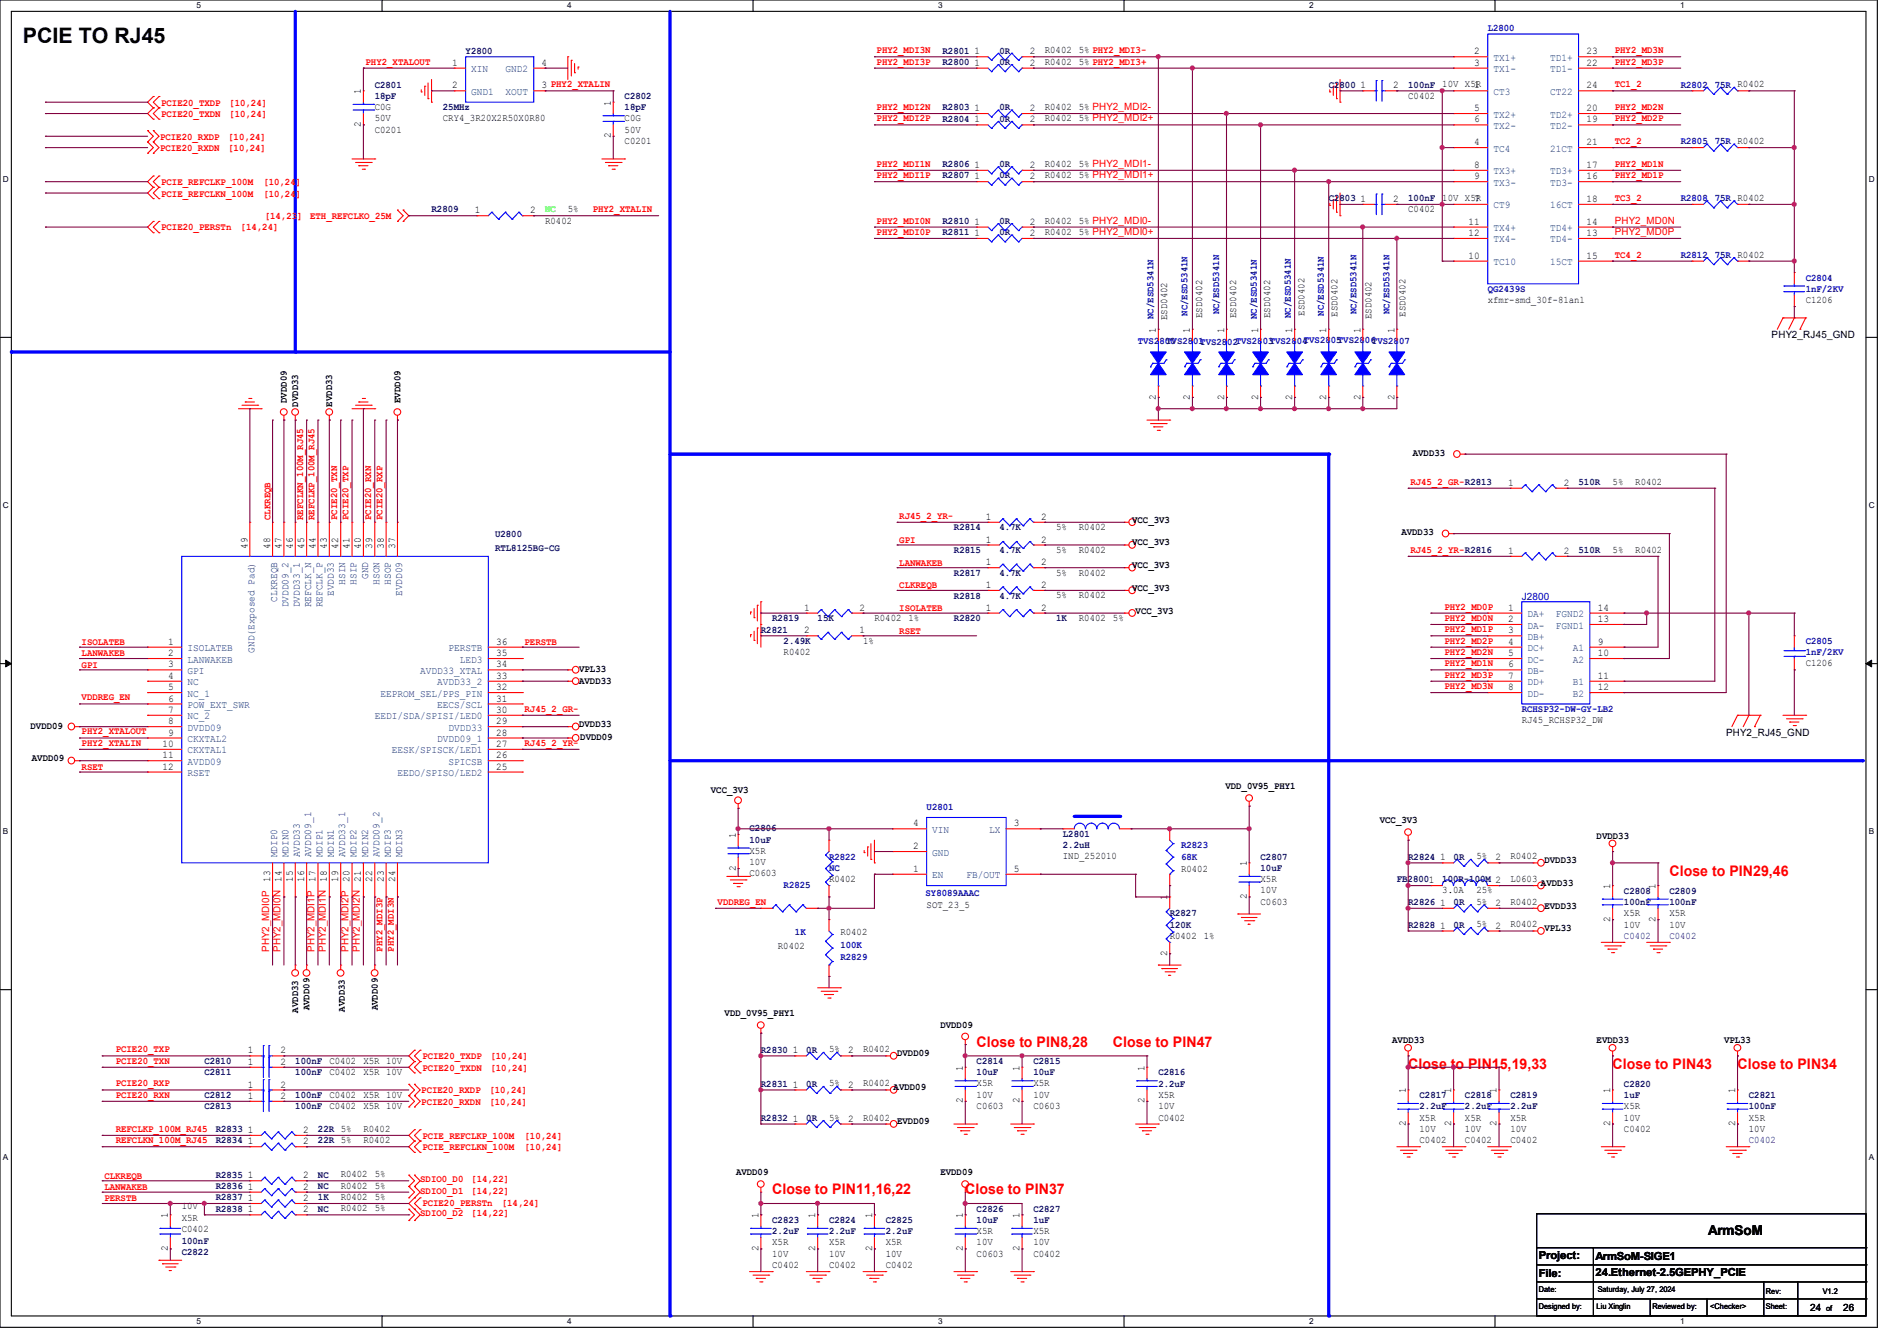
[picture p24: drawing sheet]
<svg xmlns="http://www.w3.org/2000/svg" width="297mm" height="210mm" viewBox="0 0 297 210" stroke-linecap="round" stroke-linejoin="round" font-family="sans-serif">
<defs><g id="words">
<text font-size="3.3" x="3.6" y="6.7">PCIE TO RJ45</text>
<g font-size="2.3" fill="#f00">
<text x="261.4" y="137.2">Close to PIN29,46</text>
<text x="152.9" y="163.9">Close to PIN8,28</text>
<text x="174.2" y="163.9">Close to PIN47</text>
<text x="220.5" y="167.5">Close to PIN15,19,33</text>
<text x="252.5" y="167.5">Close to PIN43</text>
<text x="272" y="167.5">Close to PIN34</text>
<text x="120.9" y="187">Close to PIN11,16,22</text>
<text x="151.1" y="187">Close to PIN37</text>
</g>
<text font-size="2.1" x="267.4" y="193.5">ArmSoM</text>
<g font-size="1.7">
<text x="240.9" y="197.2">Project:</text>
<text x="249.8" y="197.4">ArmSoM-SIGE1</text>
<text x="240.9" y="200">File:</text>
<text x="249.8" y="199.9">24.Ethernet-2.5GEPHY_PCIE</text>
</g>
<g font-size="1.6" fill="#00009f">
<text x="232.9" y="4.8">L2800</text>
<text x="263.1" y="13.7">R2802</text>
<text x="268.5" y="13.7">75R R0402</text>
<text x="263.1" y="22.6">R2805</text>
<text x="268.5" y="22.6">75R R0402</text>
<text x="263.1" y="31.5">R2808</text>
<text x="268.5" y="31.5">75R R0402</text>
<text x="263.1" y="40.4">R2812</text>
<text x="268.5" y="40.4">75R R0402</text>
<text x="232.9" y="45.7">QG2439S</text>
<text x="282.7" y="43.9">C2804</text>
<text x="282.7" y="45.7">1nF/2KV</text>
<text x="178.1" y="53.9">TVS2800</text>
<text x="180.6" y="50" transform="rotate(-90 180.6 50)">NC/ESD5341N</text>
<text x="182.6" y="53.9">TVS2801TVS2802TVS2803TVS2804TVS2805TVS2806TVS2807</text>
<text x="185.9" y="49.4" transform="rotate(-90 185.9 49.4)">NC/ESD5341N</text>
<text x="190.9" y="49.2" transform="rotate(-90 190.9 49.2)">NC/ESD5341N</text>
<text x="196.8" y="50" transform="rotate(-90 196.8 50)">NC/ESD5341N</text>
<text x="202.1" y="49.8" transform="rotate(-90 202.1 49.8)">NC/ESD5341N</text>
<text x="207.3" y="49.4" transform="rotate(-90 207.3 49.4)">NC/ESD5341N</text>
<text x="212.4" y="49.2" transform="rotate(-90 212.4 49.2)">NC/ESD5341N</text>
<text x="217.6" y="49.2" transform="rotate(-90 217.6 49.2)">NC/ESD5341N</text>
<text x="238.3" y="93.9">J2800</text>
<text x="282.7" y="100.8">C2805</text>
<text x="282.7" y="102.6">1nF/2KV</text>
<text x="238.3" y="111.5">RCHSP32-DW-GY-LB2</text>
<text x="145.1" y="126.8">U2801</text>
<text x="129.8" y="134.6">R2822</text>
<text x="129.8" y="136.4">NC</text>
<text x="184.9" y="132.8">R2823</text>
<text x="184.9" y="134.6">68K</text>
<text x="122.7" y="139.1">R2825</text>
<text x="144.9" y="140.3">SY8089AAAC</text>
<text x="124.5" y="146.3">1K</text>
<text x="131.6" y="148.5">100K</text>
<text x="131.6" y="150.3">R2829</text>
</g>
<g font-size="1.6" fill="#f00">
<text x="57.2" y="10.1">PHY2_XTALOUT</text>
<text x="137.2" y="8.3">PHY2_MDI3N</text>
<text x="137.2" y="10.1">PHY2_MDI3P</text>
<text x="252.8" y="8.3">PHY2_MD3N</text>
<text x="252.8" y="10.1">PHY2_MD3P</text>
<text x="25.2" y="16.6">PCIE20_TXDP</text>
<text x="35.9" y="16.6">[10,24]</text>
<text x="137.2" y="17.2">PHY2_MDI2N</text>
<text x="252.8" y="13.7">TC1_2</text>
<text x="252.8" y="17.2">PHY2_MD2N</text>
<text x="25.1" y="21.9">PCIE20_RXDP</text>
<text x="25.1" y="23.7">PCIE20_RXDN</text>
<text x="25.2" y="18.3">PCIE20_TXDN</text>
<text x="35.7" y="21.9">[10,24]</text>
<text x="35.7" y="23.7">[10,24]</text>
<text x="35.9" y="18.3">[10,24]</text>
<text x="137.2" y="19">PHY2_MDI2P</text>
<text x="252.8" y="22.6">TC2_2</text>
<text x="252.8" y="19">PHY2_MD2P</text>
<text x="25.2" y="29">PCIE_REFCLKP_100M</text>
<text x="41.2" y="29">[10,24]</text>
<text x="137.2" y="26.1">PHY2_MDI1N</text>
<text x="137.2" y="27.9">PHY2_MDI1P</text>
<text x="252.8" y="26.1">PHY2_MD1N</text>
<text x="252.8" y="27.9">PHY2_MD1P</text>
<text x="25.2" y="35.9">PCIE20_PERSTn</text>
<text x="25.2" y="30.8">PCIE_REFCLKN_100M</text>
<text x="37.7" y="35.9">[14,24]</text>
<text x="41.2" y="30.8">[10,24]</text>
<text x="41.4" y="34.3">[14,23]</text>
<text x="48.6" y="34.3">ETH_REFCLKO_25M</text>
<text x="92.8" y="33.2">PHY2_XTALIN</text>
<text x="137.2" y="35">PHY2_MDI0N</text>
<text x="252.8" y="31.5">TC3_2</text>
<text x="252.8" y="35">PHY2_MD0N</text>
<text x="137.2" y="36.8">PHY2_MDI0P</text>
<text x="252.8" y="36.8">PHY2_MD0P</text>
<text x="252.8" y="40.3">TC4_2</text>
<text x="220.8" y="75.9">RJ45_2_GR-R2813</text>
<text x="42.3" y="81.5" transform="rotate(-90 42.3 81.5)">CLKREQB</text>
<text x="47.5" y="81.5" transform="rotate(-90 47.5 81.5)">REFCLKN_100M_RJ45</text>
<text x="49.2" y="81.5" transform="rotate(-90 49.2 81.5)">REFCLKP_100M_RJ45</text>
<text x="52.8" y="81.5" transform="rotate(-90 52.8 81.5)">PCIE20_TXN</text>
<text x="54.6" y="81.5" transform="rotate(-90 54.6 81.5)">PCIE20_TXP</text>
<text x="58.1" y="81.5" transform="rotate(-90 58.1 81.5)">PCIE20_RXN</text>
<text x="59.9" y="81.5" transform="rotate(-90 59.9 81.5)">PCIE20_RXP</text>
<text x="140.8" y="81.2">RJ45_2_YR-</text>
<text x="140.8" y="85">GPI</text>
<text x="140.8" y="88.6">LANWAKEB</text>
<text x="220.8" y="86.6">RJ45_2_YR-R2816</text>
<text x="140.8" y="95.7">ISOLATEB</text>
<text x="140.8" y="92.1">CLKREQB</text>
<text x="226.1" y="95.5">PHY2_MD0P</text>
<text x="12.8" y="101">ISOLATEB</text>
<text x="82.1" y="101">PERSTB</text>
<text x="140.8" y="99.2">RSET</text>
<text x="226.1" y="97.2">PHY2_MD0N</text>
<text x="226.1" y="99">PHY2_MD1P</text>
<text x="226.1" y="100.8">PHY2_MD2P</text>
<text x="12.8" y="102.8">LANWAKEB</text>
<text x="12.8" y="104.6">GPI</text>
<text x="226.1" y="102.6">PHY2_MD2N</text>
<text x="226.1" y="104.4">PHY2_MD1N</text>
<text x="226.1" y="106.1">PHY2_MD3P</text>
<text x="226.1" y="107.9">PHY2_MD3N</text>
<text x="12.8" y="109.7">VDDREG_EN</text>
<text x="82.1" y="111.5">RJ45_2_GR-</text>
<text x="12.8" y="116.8">PHY2_XTALIN</text>
<text x="12.8" y="115">PHY2_XTALOUT</text>
<text x="82.1" y="116.8">RJ45_2_YR-</text>
<text x="12.8" y="120.6">RSET</text>
<text x="112.4" y="141.7">VDDREG_EN</text>
<text x="42.1" y="149" transform="rotate(-90 42.1 149)">PHY2_MDI0P</text>
<text x="43.9" y="149" transform="rotate(-90 43.9 149)">PHY2_MDI0N</text>
<text x="49.2" y="149" transform="rotate(-90 49.2 149)">PHY2_MDI1P</text>
<text x="51" y="149" transform="rotate(-90 51 149)">PHY2_MDI1N</text>
<text x="54.6" y="149" transform="rotate(-90 54.6 149)">PHY2_MDI2P</text>
<text x="56.3" y="149" transform="rotate(-90 56.3 149)">PHY2_MDI2N</text>
<text x="59.9" y="149" transform="rotate(-90 59.9 149)">PHY2_MDI3P</text>
<text x="61.7" y="149" transform="rotate(-90 61.7 149)">PHY2_MDI3N</text>
<text x="18.1" y="164.8">PCIE20_TXP</text>
<text x="18.1" y="166.6">PCIE20_TXN</text>
<text x="66.1" y="165.9">PCIE20_TXDP</text>
<text x="66.1" y="167.7">PCIE20_TXDN</text>
<text x="76.8" y="165.9">[10,24]</text>
<text x="76.8" y="167.7">[10,24]</text>
<text x="18.1" y="171.9">PCIE20_RXN</text>
<text x="18.1" y="170.1">PCIE20_RXP</text>
<text x="66" y="171.2">PCIE20_RXDP</text>
<text x="66" y="173">PCIE20_RXDN</text>
<text x="76.6" y="171.2">[10,24]</text>
<text x="76.6" y="173">[10,24]</text>
<text x="18.1" y="177.3">REFCLKP_100M_RJ45</text>
<text x="18.1" y="179">REFCLKN_100M_RJ45</text>
<text x="66.1" y="178.4">PCIE_REFCLKP_100M</text>
<text x="82.1" y="178.4">[10,24]</text>
<text x="16.3" y="184.6">CLKREQB</text>
<text x="65.8" y="185.1">SDIO0_D0</text>
<text x="66.1" y="180.1">PCIE_REFCLKN_100M</text>
<text x="73.8" y="185.1">[14,22]</text>
<text x="82.1" y="180.1">[10,24]</text>
<text x="16.3" y="188.1">PERSTB</text>
<text x="16.3" y="186.4">LANWAKEB</text>
<text x="65.8" y="186.9">SDIO0_D1</text>
<text x="65.8" y="190.5">SDIO0_D2</text>
<text x="66.1" y="188.9">PCIE20_PERSTn</text>
<text x="73.8" y="186.9">[14,22]</text>
<text x="73.8" y="190.5">[14,22]</text>
<text x="78.6" y="188.9">[14,24]</text>
</g>
<g font-size="1.6">
<text x="70.8" y="10.3">1</text>
<text x="84.8" y="10.3">4</text>
<text x="152.6" y="8.5">1</text>
<text x="152.6" y="10.3">1</text>
<text x="161.2" y="8.5">2</text>
<text x="161.2" y="10.3">2</text>
<text x="163.6" y="8.3">R0402</text>
<text x="163.6" y="10.1">R0402</text>
<text x="168.9" y="8.3">5% PHY2_MDI3-</text>
<text x="168.9" y="10.1">5% PHY2_MDI3+</text>
<text x="230.8" y="10.3">3</text>
<text x="230.8" y="8.5">2</text>
<text x="248.4" y="8.5">23</text>
<text x="248.4" y="10.3">22</text>
<text x="56.5" y="14.8" transform="rotate(-90 56.5 14.8)">1</text>
<text x="58.7" y="17.2">C0G</text>
<text x="70.8" y="13.8">2</text>
<text x="84.8" y="13.8">3 PHY2_XTALIN</text>
<text x="95.6" y="16.6" transform="rotate(-90 95.6 16.6)">1</text>
<text x="152.6" y="17.4">1</text>
<text x="161.2" y="17.4">2</text>
<text x="163.6" y="17.2">R0402</text>
<text x="168.9" y="17.2">5% PHY2_MDI2-</text>
<text x="213" y="13.8">1</text>
<text x="218.1" y="13.8">2</text>
<text x="220.5" y="15.5">C0402</text>
<text x="225.8" y="13.7">10V X5R</text>
<text x="230.8" y="17.4">5</text>
<text x="230.8" y="13.8">1</text>
<text x="248.4" y="13.8">24</text>
<text x="248.4" y="17.4">20</text>
<text x="56.5" y="19.9" transform="rotate(-90 56.5 19.9)">2</text>
<text x="58.7" y="20.8">C0201</text>
<text x="58.7" y="19">50V</text>
<text x="69.3" y="19">CRY4_3R20X2R50X0R80</text>
<text x="95.6" y="21.7" transform="rotate(-90 95.6 21.7)">2</text>
<text x="97.8" y="22.6">C0201</text>
<text x="97.8" y="19">C0G</text>
<text x="97.8" y="20.8">50V</text>
<text x="152.6" y="19.2">1</text>
<text x="161.2" y="19.2">2</text>
<text x="163.6" y="19">R0402</text>
<text x="168.9" y="19">5% PHY2_MDI2+</text>
<text x="230.8" y="19.2">6</text>
<text x="230.8" y="22.7">4</text>
<text x="248.4" y="22.7">21</text>
<text x="248.4" y="19.2">19</text>
<text x="152.6" y="28.1">1</text>
<text x="152.6" y="26.3">1</text>
<text x="161.2" y="28.1">2</text>
<text x="161.2" y="26.3">2</text>
<text x="163.6" y="27.9">R0402</text>
<text x="163.6" y="26.1">R0402</text>
<text x="168.9" y="27.9">5% PHY2_MDI1+</text>
<text x="168.9" y="26.1">5% PHY2_MDI1-</text>
<text x="230.8" y="28.1">9</text>
<text x="230.8" y="26.3">8</text>
<text x="248.4" y="26.3">17</text>
<text x="248.4" y="28.1">16</text>
<text x="74.3" y="33.4">1</text>
<text x="83" y="33.4">2</text>
<text x="85.3" y="35">R0402</text>
<text x="88.9" y="33.2">5%</text>
<text x="152.6" y="35.2">1</text>
<text x="161.2" y="35.2">2</text>
<text x="163.6" y="35">R0402</text>
<text x="168.9" y="35">5% PHY2_MDI0-</text>
<text x="213" y="31.6">1</text>
<text x="218.1" y="31.6">2</text>
<text x="220.5" y="33.2">C0402</text>
<text x="225.8" y="31.5">10V X5R</text>
<text x="229.9" y="35.2">11</text>
<text x="230.8" y="31.6">7</text>
<text x="248.4" y="31.6">18</text>
<text x="248.4" y="35.2">14</text>
<text x="152.6" y="37">1</text>
<text x="161.2" y="37">2</text>
<text x="163.6" y="36.8">R0402</text>
<text x="168.9" y="36.8">5% PHY2_MDI0+</text>
<text x="229.9" y="37">12</text>
<text x="229.9" y="40.5">10</text>
<text x="248.4" y="40.5">15</text>
<text x="248.4" y="37">13</text>
<text x="232.9" y="47.5">xfmr-smd_30f-81anl</text>
<text x="282.7" y="47.5">C1206</text>
<text x="181" y="52.1" transform="rotate(-90 181 52.1)">1</text>
<text x="182.7" y="50.1" transform="rotate(-90 182.7 50.1)">ESD0402</text>
<text x="186.3" y="52.1" transform="rotate(-90 186.3 52.1)">1</text>
<text x="188.2" y="49.8" transform="rotate(-90 188.2 49.8)">ESD0402</text>
<text x="191.6" y="52.1" transform="rotate(-90 191.6 52.1)">1</text>
<text x="193.5" y="49.8" transform="rotate(-90 193.5 49.8)">ESD0402</text>
<text x="197" y="52.1" transform="rotate(-90 197 52.1)">1</text>
<text x="198.9" y="49.8" transform="rotate(-90 198.9 49.8)">ESD0402</text>
<text x="202.3" y="52.1" transform="rotate(-90 202.3 52.1)">1</text>
<text x="204.2" y="49.4" transform="rotate(-90 204.2 49.4)">ESD0402</text>
<text x="207.6" y="52.1" transform="rotate(-90 207.6 52.1)">1</text>
<text x="209.4" y="49.6" transform="rotate(-90 209.4 49.6)">ESD0402</text>
<text x="213" y="52.1" transform="rotate(-90 213 52.1)">1</text>
<text x="214.7" y="50" transform="rotate(-90 214.7 50)">ESD0402</text>
<text x="218.3" y="52.1" transform="rotate(-90 218.3 52.1)">1</text>
<text x="220" y="49.6" transform="rotate(-90 220 49.6)">ESD0402</text>
<text x="277.4" y="53">PHY2_RJ45_GND</text>
<text x="44.9" y="63.1" transform="rotate(-90 44.9 63.1)">DVDD09</text>
<text x="46.7" y="63.7" transform="rotate(-90 46.7 63.7)">DVDD33</text>
<text x="52" y="63.7" transform="rotate(-90 52 63.7)">EVDD33</text>
<text x="62.7" y="63.1" transform="rotate(-90 62.7 63.1)">EVDD09</text>
<text x="181" y="62.6" transform="rotate(-90 181 62.6)">2</text>
<text x="186.3" y="62.6" transform="rotate(-90 186.3 62.6)">2</text>
<text x="191.6" y="62.6" transform="rotate(-90 191.6 62.6)">2</text>
<text x="197" y="62.6" transform="rotate(-90 197 62.6)">2</text>
<text x="202.3" y="62.6" transform="rotate(-90 202.3 62.6)">2</text>
<text x="207.6" y="62.6" transform="rotate(-90 207.6 62.6)">2</text>
<text x="213" y="62.6" transform="rotate(-90 213 62.6)">2</text>
<text x="218.3" y="62.6" transform="rotate(-90 218.3 62.6)">2</text>
<text x="221.2" y="71.3">AVDD33</text>
<text x="236.1" y="76.1">1</text>
<text x="244.8" y="76.1">2</text>
<text x="252.5" y="75.9">5%</text>
<text x="256" y="75.9">R0402</text>
<text x="154.3" y="81.4">1</text>
<text x="163" y="81.4">2</text>
<text x="165.4" y="83">5%</text>
<text x="168.9" y="83">R0402</text>
<text x="177.2" y="81.8">VCC_3V3</text>
<text x="219.4" y="83.8">AVDD33</text>
<text x="38.7" y="85.9" transform="rotate(-90 38.7 85.9)">49</text>
<text x="42.3" y="85.9" transform="rotate(-90 42.3 85.9)">48</text>
<text x="44.1" y="85.9" transform="rotate(-90 44.1 85.9)">47</text>
<text x="45.8" y="85.9" transform="rotate(-90 45.8 85.9)">46</text>
<text x="47.6" y="85.9" transform="rotate(-90 47.6 85.9)">45</text>
<text x="49.4" y="85.9" transform="rotate(-90 49.4 85.9)">44</text>
<text x="51.2" y="85.9" transform="rotate(-90 51.2 85.9)">43</text>
<text x="53" y="85.9" transform="rotate(-90 53 85.9)">42</text>
<text x="54.7" y="85.9" transform="rotate(-90 54.7 85.9)">41</text>
<text x="56.5" y="85.9" transform="rotate(-90 56.5 85.9)">40</text>
<text x="58.3" y="85.9" transform="rotate(-90 58.3 85.9)">39</text>
<text x="60.1" y="85.9" transform="rotate(-90 60.1 85.9)">38</text>
<text x="61.8" y="85.9" transform="rotate(-90 61.8 85.9)">37</text>
<text x="154.3" y="85">1</text>
<text x="154.3" y="88.5">1</text>
<text x="163" y="85">2</text>
<text x="163" y="88.5">2</text>
<text x="165.4" y="86.6">5%</text>
<text x="168.9" y="86.6">R0402</text>
<text x="177.2" y="88.9">VCC_3V3</text>
<text x="177.2" y="85.4">VCC_3V3</text>
<text x="236.1" y="86.7">1</text>
<text x="244.8" y="86.7">2</text>
<text x="252.5" y="86.6">5%</text>
<text x="256" y="86.6">R0402</text>
<text x="125.9" y="95.6">1</text>
<text x="134.6" y="95.6">2</text>
<text x="154.3" y="92.1">1</text>
<text x="154.3" y="95.6">1</text>
<text x="163" y="92.1">2</text>
<text x="163" y="95.6">2</text>
<text x="165.4" y="93.7">5%</text>
<text x="165.4" y="90.1">5%</text>
<text x="168.9" y="93.7">R0402</text>
<text x="168.9" y="90.1">R0402</text>
<text x="177.2" y="92.5">VCC_3V3</text>
<text x="236.1" y="95.6">1</text>
<text x="250.1" y="95.6">14</text>
<text x="26.3" y="101">1</text>
<text x="77.7" y="101">36</text>
<text x="125.9" y="99.2">2</text>
<text x="134.6" y="99.2">1</text>
<text x="135.1" y="100.8">1%</text>
<text x="136.9" y="97.2">R0402</text>
<text x="142.2" y="97.2">1%</text>
<text x="168.9" y="97.2">R0402</text>
<text x="174.2" y="97.2">5%</text>
<text x="177.8" y="96.2">VCC_3V3</text>
<text x="236.1" y="97.4">2</text>
<text x="236.1" y="99.2">3</text>
<text x="236.1" y="101">4</text>
<text x="250.1" y="97.4">13</text>
<text x="250.1" y="101">9</text>
<text x="26.3" y="102.7">2</text>
<text x="26.3" y="104.5">3</text>
<text x="26.3" y="106.3">4</text>
<text x="77.7" y="106.3">33</text>
<text x="77.7" y="104.5">34</text>
<text x="77.7" y="102.7">35</text>
<text x="90.7" y="105.3">VPL33</text>
<text x="90.7" y="107.1">AVDD33</text>
<text x="122.7" y="102.6">R0402</text>
<text x="236.1" y="104.5">6</text>
<text x="236.1" y="102.7">5</text>
<text x="236.1" y="106.3">7</text>
<text x="250.1" y="102.7">10</text>
<text x="250.1" y="106.3">11</text>
<text x="282.7" y="104.4">C1206</text>
<text x="26.3" y="108.1">5</text>
<text x="26.3" y="109.9">6</text>
<text x="26.3" y="111.6">7</text>
<text x="26.3" y="113.4">8</text>
<text x="77.7" y="113.4">29</text>
<text x="77.7" y="111.6">30</text>
<text x="77.7" y="109.9">31</text>
<text x="77.7" y="108.1">32</text>
<text x="90.7" y="113.8">DVDD33</text>
<text x="236.1" y="108.1">8</text>
<text x="238.3" y="113.2">RJ45_RCHSP32_DW</text>
<text x="250.1" y="108.1">12</text>
<text x="4.8" y="114.2">DVDD09</text>
<text x="5" y="119.2">AVDD09</text>
<text x="25.4" y="117">10</text>
<text x="25.4" y="118.7">11</text>
<text x="26.3" y="115.2">9</text>
<text x="77.7" y="118.7">26</text>
<text x="77.7" y="117">27</text>
<text x="77.7" y="115.2">28</text>
<text x="90.8" y="116">DVDD09</text>
<text x="270.3" y="115.2">PHY2_RJ45_GND</text>
<text x="25.4" y="120.5">12</text>
<text x="77.7" y="120.5">25</text>
<text x="111.3" y="124.1">VCC_3V3</text>
<text x="191.9" y="123.6">VDD_0V95_PHY1</text>
<text x="115.2" y="131.2" transform="rotate(-90 115.2 131.2)">1</text>
<text x="143" y="129.4">4</text>
<text x="158.7" y="129.4">3</text>
<text x="216" y="128.9">VCC_3V3</text>
<text x="250" y="131.4">DVDD33</text>
<text x="115.2" y="136.4" transform="rotate(-90 115.2 136.4)">2</text>
<text x="117.3" y="137.2">C0603</text>
<text x="117.3" y="133.7">X5R</text>
<text x="117.3" y="135.5">10V</text>
<text x="143" y="136.5">1</text>
<text x="143" y="133">2</text>
<text x="158.7" y="136.5">5</text>
<text x="166.4" y="134.6">IND_252010</text>
<text x="184.9" y="136.5">R0402</text>
<text x="195.2" y="135.7" transform="rotate(-90 195.2 135.7)">1</text>
<text x="225.5" y="134.7">1</text>
<text x="231.1" y="134.6">5%</text>
<text x="234.1" y="134.7">2</text>
<text x="236.5" y="134.6">R0402</text>
<text x="241.8" y="135.2">DVDD33</text>
<text x="42.3" y="138.1" transform="rotate(-90 42.3 138.1)">13</text>
<text x="44.1" y="138.1" transform="rotate(-90 44.1 138.1)">14</text>
<text x="45.8" y="138.1" transform="rotate(-90 45.8 138.1)">15</text>
<text x="47.6" y="138.1" transform="rotate(-90 47.6 138.1)">16</text>
<text x="49.4" y="138.1" transform="rotate(-90 49.4 138.1)">17</text>
<text x="51.2" y="138.1" transform="rotate(-90 51.2 138.1)">18</text>
<text x="53" y="138.1" transform="rotate(-90 53 138.1)">19</text>
<text x="54.7" y="138.1" transform="rotate(-90 54.7 138.1)">20</text>
<text x="56.5" y="138.1" transform="rotate(-90 56.5 138.1)">21</text>
<text x="58.3" y="138.1" transform="rotate(-90 58.3 138.1)">22</text>
<text x="60.1" y="138.1" transform="rotate(-90 60.1 138.1)">23</text>
<text x="61.8" y="138.1" transform="rotate(-90 61.8 138.1)">24</text>
<text x="129.8" y="138.1">R0402</text>
<text x="145.1" y="142.2">SOT_23_5</text>
<text x="182.8" y="141" transform="rotate(-90 182.8 141)">1</text>
<text x="195.2" y="140.8" transform="rotate(-90 195.2 140.8)">2</text>
<text x="197.4" y="141.7">C0603</text>
<text x="197.4" y="138.1">X5R</text>
<text x="197.4" y="139.9">10V</text>
<text x="225.5" y="141.9">1</text>
<text x="225.8" y="139.9">3.0A</text>
<text x="231.1" y="141.7">5%</text>
<text x="231.1" y="139.9">25%</text>
<text x="234.1" y="141.9">2</text>
<text x="236.5" y="141.7">R0402</text>
<text x="236.5" y="138.1">L0603</text>
<text x="241.3" y="138.7">AVDD33</text>
<text x="241.8" y="142.3">EVDD33</text>
<text x="252.1" y="139.2" transform="rotate(-90 252.1 139.2)">1</text>
<text x="254.3" y="143.5">X5R</text>
<text x="259.2" y="139.2" transform="rotate(-90 259.2 139.2)">1</text>
<text x="261.4" y="143.5">X5R</text>
<text x="121.8" y="148.6">R0402</text>
<text x="131.6" y="146.5">R0402</text>
<text x="182.8" y="149.7" transform="rotate(-90 182.8 149.7)">2</text>
<text x="183.1" y="147">R0402</text>
<text x="188.5" y="147">1%</text>
<text x="225.5" y="145.4">1</text>
<text x="231.1" y="145.2">5%</text>
<text x="234.1" y="145.4">2</text>
<text x="236.5" y="145.2">R0402</text>
<text x="241.8" y="145.8">VPL33</text>
<text x="252.1" y="144.4" transform="rotate(-90 252.1 144.4)">2</text>
<text x="254.3" y="145.2">10V</text>
<text x="259.2" y="144.4" transform="rotate(-90 259.2 144.4)">2</text>
<text x="261.4" y="145.2">10V</text>
<text x="46.7" y="158.6" transform="rotate(-90 46.7 158.6)">AVDD33</text>
<text x="48.5" y="158.2" transform="rotate(-90 48.5 158.2)">AVDD09</text>
<text x="54" y="158.4" transform="rotate(-90 54 158.4)">AVDD33</text>
<text x="59.1" y="158.2" transform="rotate(-90 59.1 158.2)">AVDD09</text>
<text x="113.5" y="159.2">VDD_0V95_PHY1</text>
<text x="147.2" y="161">DVDD09</text>
<text x="38.8" y="166.8">1</text>
<text x="38.8" y="165">1</text>
<text x="43.9" y="166.8">2</text>
<text x="43.9" y="165">2</text>
<text x="51.6" y="166.6">C0402</text>
<text x="56.9" y="166.6">X5R 10V</text>
<text x="124.1" y="165">1</text>
<text x="129.8" y="164.8">5%</text>
<text x="132.8" y="165">2</text>
<text x="135.1" y="164.8">R0402</text>
<text x="140.5" y="165.4">DVDD09</text>
<text x="150.7" y="167.7" transform="rotate(-90 150.7 167.7)">1</text>
<text x="159.6" y="167.7" transform="rotate(-90 159.6 167.7)">1</text>
<text x="179.2" y="167.7" transform="rotate(-90 179.2 167.7)">1</text>
<text x="218" y="163.4">AVDD33</text>
<text x="250" y="163.4">EVDD33</text>
<text x="269.9" y="163.4">VPL33</text>
<text x="38.8" y="170.3">1</text>
<text x="38.8" y="172.1">1</text>
<text x="43.9" y="170.3">2</text>
<text x="43.9" y="172.1">2</text>
<text x="51.6" y="171.9">C0402</text>
<text x="51.6" y="168.4">C0402</text>
<text x="51.6" y="173.7">C0402</text>
<text x="56.9" y="171.9">X5R 10V</text>
<text x="56.9" y="168.4">X5R 10V</text>
<text x="56.9" y="173.7">X5R 10V</text>
<text x="124.1" y="170.3">1</text>
<text x="129.8" y="170.1">5%</text>
<text x="132.8" y="170.3">2</text>
<text x="135.1" y="170.1">R0402</text>
<text x="139.9" y="170.7">AVDD09</text>
<text x="150.7" y="172.8" transform="rotate(-90 150.7 172.8)">2</text>
<text x="152.9" y="173.7">C0603</text>
<text x="152.9" y="170.1">X5R</text>
<text x="152.9" y="171.9">10V</text>
<text x="159.6" y="172.8" transform="rotate(-90 159.6 172.8)">2</text>
<text x="161.8" y="173.7">C0603</text>
<text x="161.8" y="170.1">X5R</text>
<text x="161.8" y="171.9">10V</text>
<text x="179.2" y="172.8" transform="rotate(-90 179.2 172.8)">2</text>
<text x="181.4" y="171.9">X5R</text>
<text x="181.4" y="173.7">10V</text>
<text x="220.1" y="171.2" transform="rotate(-90 220.1 171.2)">1</text>
<text x="227.2" y="171.2" transform="rotate(-90 227.2 171.2)">1</text>
<text x="234.3" y="171.2" transform="rotate(-90 234.3 171.2)">1</text>
<text x="252.1" y="171.2" transform="rotate(-90 252.1 171.2)">1</text>
<text x="254.3" y="173.7">X5R</text>
<text x="271.7" y="171.2" transform="rotate(-90 271.7 171.2)">1</text>
<text x="38.8" y="177.4">1</text>
<text x="38.8" y="179.2">1</text>
<text x="47.5" y="177.4">2</text>
<text x="47.5" y="179.2">2</text>
<text x="56.9" y="177.3">R0402</text>
<text x="56.9" y="179">R0402</text>
<text x="124.1" y="175.6">1</text>
<text x="129.8" y="175.5">5%</text>
<text x="132.8" y="175.6">2</text>
<text x="135.1" y="175.5">R0402</text>
<text x="140.5" y="176.1">EVDD09</text>
<text x="181.4" y="175.5">C0402</text>
<text x="220.1" y="176.4" transform="rotate(-90 220.1 176.4)">2</text>
<text x="222.2" y="179">C0402</text>
<text x="222.2" y="175.5">X5R</text>
<text x="222.2" y="177.3">10V</text>
<text x="227.2" y="176.4" transform="rotate(-90 227.2 176.4)">2</text>
<text x="229.4" y="179">C0402</text>
<text x="229.4" y="175.5">X5R</text>
<text x="229.4" y="177.3">10V</text>
<text x="234.3" y="176.4" transform="rotate(-90 234.3 176.4)">2</text>
<text x="236.5" y="179">C0402</text>
<text x="236.5" y="175.5">X5R</text>
<text x="236.5" y="177.3">10V</text>
<text x="252.1" y="176.4" transform="rotate(-90 252.1 176.4)">2</text>
<text x="254.3" y="177.3">C0402</text>
<text x="254.3" y="175.5">10V</text>
<text x="271.7" y="176.4" transform="rotate(-90 271.7 176.4)">2</text>
<text x="273.8" y="175.5">X5R</text>
<text x="273.8" y="177.3">10V</text>
<text x="38.8" y="184.5">1</text>
<text x="47.5" y="184.5">2</text>
<text x="53.3" y="184.4">R0402</text>
<text x="58.7" y="184.4">5%</text>
<text x="115.2" y="184.1">AVDD09</text>
<text x="147.2" y="184.1">EVDD09</text>
<text x="26.3" y="190.8" transform="rotate(-90 26.3 190.8)">1</text>
<text x="28.4" y="191.1">X5R</text>
<text x="28.4" y="189.4">10V</text>
<text x="38.8" y="189.9">1</text>
<text x="38.8" y="186.3">1</text>
<text x="38.8" y="188.1">1</text>
<text x="47.5" y="189.9">2</text>
<text x="47.5" y="186.3">2</text>
<text x="47.5" y="188.1">2</text>
<text x="53.3" y="189.7">R0402</text>
<text x="53.3" y="186.1">R0402</text>
<text x="53.3" y="187.9">R0402</text>
<text x="58.7" y="189.7">5%</text>
<text x="58.7" y="186.1">5%</text>
<text x="58.7" y="187.9">5%</text>
<text x="118.7" y="190.8" transform="rotate(-90 118.7 190.8)">1</text>
<text x="127.6" y="190.8" transform="rotate(-90 127.6 190.8)">1</text>
<text x="136.5" y="190.8" transform="rotate(-90 136.5 190.8)">1</text>
<text x="150.7" y="190.8" transform="rotate(-90 150.7 190.8)">1</text>
<text x="159.6" y="190.8" transform="rotate(-90 159.6 190.8)">1</text>
<text x="26.3" y="195.9" transform="rotate(-90 26.3 195.9)">2</text>
<text x="28.4" y="192.9">C0402</text>
<text x="118.7" y="195.9" transform="rotate(-90 118.7 195.9)">2</text>
<text x="120.9" y="195">X5R</text>
<text x="120.9" y="196.8">10V</text>
<text x="127.6" y="195.9" transform="rotate(-90 127.6 195.9)">2</text>
<text x="129.8" y="195">X5R</text>
<text x="129.8" y="196.8">10V</text>
<text x="136.5" y="195.9" transform="rotate(-90 136.5 195.9)">2</text>
<text x="138.7" y="195">X5R</text>
<text x="138.7" y="196.8">10V</text>
<text x="150.7" y="195.9" transform="rotate(-90 150.7 195.9)">2</text>
<text x="152.9" y="196.8">C0603</text>
<text x="152.9" y="193.3">X5R</text>
<text x="152.9" y="195">10V</text>
<text x="159.6" y="195.9" transform="rotate(-90 159.6 195.9)">2</text>
<text x="161.8" y="196.8">C0402</text>
<text x="161.8" y="193.3">X5R</text>
<text x="161.8" y="195">10V</text>
<text x="120.9" y="198.6">C0402</text>
<text x="129.8" y="198.6">C0402</text>
<text x="138.7" y="198.6">C0402</text>
<text x="283.4" y="205.4">24</text>
<text x="288.6" y="205.4">26</text>
</g>
<g font-size="1.6" fill="#00007f">
<text x="72.9" y="8.4">Y2800</text>
<text x="147.6" y="8.4">R2801</text>
<text x="147.6" y="10.2">R2800</text>
<text x="156.5" y="8.4">0R</text>
<text x="156.5" y="10.2">0R</text>
<text x="58.7" y="13.7">C2801</text>
<text x="58.7" y="15.5">18pF</text>
<text x="69.3" y="17.3">25MHz</text>
<text x="97.8" y="15.5">C2802</text>
<text x="97.8" y="17.3">18pF</text>
<text x="147.6" y="17.3">R2803</text>
<text x="156.5" y="17.3">0R</text>
<text x="208" y="13.7">C2800</text>
<text x="220.5" y="13.7">100nF</text>
<text x="147.6" y="19.1">R2804</text>
<text x="156.5" y="19.1">0R</text>
<text x="147.6" y="27.9">R2807</text>
<text x="147.6" y="26.2">R2806</text>
<text x="156.5" y="27.9">0R</text>
<text x="156.5" y="26.2">0R</text>
<text x="67.6" y="33.3">R2809</text>
<text x="147.6" y="35.1">R2810</text>
<text x="156.5" y="35.1">0R</text>
<text x="208" y="31.5">C2803</text>
<text x="220.5" y="31.5">100nF</text>
<text x="147.6" y="36.8">R2811</text>
<text x="156.5" y="36.8">0R</text>
<text x="247.1" y="75.9">510R</text>
<text x="149.4" y="83.1">R2814</text>
<text x="156.5" y="83.1">4.7K</text>
<text x="77.5" y="84.1">U2800</text>
<text x="77.5" y="86.3">RTL8125BG-CG</text>
<text x="149.4" y="86.6">R2815</text>
<text x="156.5" y="86.6">4.7K</text>
<text x="247.1" y="86.6">510R</text>
<text x="149.4" y="93.7">R2818</text>
<text x="149.4" y="90.2">R2817</text>
<text x="156.5" y="93.7">4.7K</text>
<text x="156.5" y="90.2">4.7K</text>
<text x="119.1" y="99.1">R2821</text>
<text x="120.9" y="97.3">R2819</text>
<text x="122.7" y="100.8">2.49K</text>
<text x="128" y="97.3">15K</text>
<text x="149.4" y="97.3">R2820</text>
<text x="165.4" y="97.3">1K</text>
<text x="117.3" y="130.2">C2806</text>
<text x="117.3" y="132">10uF</text>
<text x="166.4" y="131.1">L2801</text>
<text x="166.4" y="132.8">2.2uH</text>
<text x="197.4" y="134.6">C2807</text>
<text x="197.4" y="136.4">10uF</text>
<text x="220.5" y="134.6">R2824</text>
<text x="227.6" y="134.6">0R</text>
<text x="183.1" y="143.5">R2827</text>
<text x="218.7" y="138.2">FB28001</text>
<text x="220.5" y="141.7">R2826</text>
<text x="225.8" y="138.2">100R-100M 2</text>
<text x="227.6" y="141.7">0R</text>
<text x="254.3" y="140">C2808</text>
<text x="254.3" y="141.7">100nF</text>
<text x="261.4" y="140">C2809</text>
<text x="261.4" y="141.7">100nF</text>
<text x="183.1" y="145.3">120K</text>
<text x="220.5" y="145.3">R2828</text>
<text x="227.6" y="145.3">0R</text>
<text x="254.3" y="147">C0402</text>
<text x="261.4" y="147">C0402</text>
<text x="32" y="166.6">C2810</text>
<text x="46.2" y="166.6">100nF</text>
<text x="119.1" y="164.8">R2830</text>
<text x="126.2" y="164.8">0R</text>
<text x="152.9" y="166.6">C2814</text>
<text x="161.8" y="166.6">C2815</text>
<text x="32" y="172">C2812</text>
<text x="32" y="168.4">C2811</text>
<text x="32" y="173.7">C2813</text>
<text x="46.2" y="172">100nF</text>
<text x="46.2" y="168.4">100nF</text>
<text x="46.2" y="173.7">100nF</text>
<text x="119.1" y="170.2">R2831</text>
<text x="126.2" y="170.2">0R</text>
<text x="152.9" y="168.4">10uF</text>
<text x="161.8" y="168.4">10uF</text>
<text x="181.4" y="168.4">C2816</text>
<text x="181.4" y="170.2">2.2uF</text>
<text x="222.2" y="172">C2817</text>
<text x="222.2" y="173.7">2.2uF</text>
<text x="229.4" y="172">C2818</text>
<text x="229.4" y="173.7">2.2uF</text>
<text x="236.5" y="172">C2819</text>
<text x="236.5" y="173.7">2.2uF</text>
<text x="254.3" y="170.2">C2820</text>
<text x="254.3" y="172">1uF</text>
<text x="273.8" y="172">C2821</text>
<text x="273.8" y="173.7">100nF</text>
<text x="33.8" y="177.3">R2833</text>
<text x="33.8" y="179.1">R2834</text>
<text x="49.8" y="177.3">22R 5%</text>
<text x="49.8" y="179.1">22R 5%</text>
<text x="119.1" y="175.5">R2832</text>
<text x="126.2" y="175.5">0R</text>
<text x="273.8" y="179">C0402</text>
<text x="33.8" y="184.4">R2835</text>
<text x="49.8" y="184.4">NC</text>
<text x="33.8" y="189.7">R2838</text>
<text x="33.8" y="186.2">R2836</text>
<text x="33.8" y="188">R2837</text>
<text x="49.8" y="189.7">NC</text>
<text x="49.8" y="186.2">NC</text>
<text x="49.8" y="188">1K</text>
<text x="120.9" y="191.5">C2823</text>
<text x="129.8" y="191.5">C2824</text>
<text x="138.7" y="191.5">C2825</text>
<text x="152.9" y="189.7">C2826</text>
<text x="152.9" y="191.5">10uF</text>
<text x="161.8" y="189.7">C2827</text>
<text x="161.8" y="191.5">1uF</text>
<text x="28.4" y="196.5">C2822</text>
<text x="28.4" y="194.7">100nF</text>
<text x="120.9" y="193.3">2.2uF</text>
<text x="129.8" y="193.3">2.2uF</text>
<text x="138.7" y="193.3">2.2uF</text>
</g>
<g font-size="1.6" fill="#003f7f">
<text x="73.8" y="11.3">XIN</text>
<text x="79.1" y="11.3">GND2</text>
<text x="233.8" y="11.3">TX1-</text>
<text x="233.8" y="9.5">TX1+</text>
<text x="242.7" y="9.5">TD1+</text>
<text x="242.7" y="11.3">TD1-</text>
<text x="73.8" y="14.9">GND1</text>
<text x="79.1" y="14.9">XOUT</text>
<text x="233.8" y="14.9">CT3</text>
<text x="242.7" y="14.9">CT22</text>
<text x="233.8" y="20.2">TX2-</text>
<text x="233.8" y="18.4">TX2+</text>
<text x="233.8" y="23.8">TC4</text>
<text x="242.7" y="23.8">21CT</text>
<text x="242.7" y="18.4">TD2+</text>
<text x="242.7" y="20.2">TD2-</text>
<text x="233.8" y="29.1">TX3-</text>
<text x="233.8" y="27.3">TX3+</text>
<text x="242.7" y="27.3">TD3+</text>
<text x="242.7" y="29.1">TD3-</text>
<text x="233.8" y="32.6">CT9</text>
<text x="242.7" y="32.6">16CT</text>
<text x="233.8" y="38">TX4-</text>
<text x="233.8" y="36.2">TX4+</text>
<text x="233.8" y="41.5">TC10</text>
<text x="242.7" y="41.5">15CT</text>
<text x="242.7" y="36.2">TD4+</text>
<text x="242.7" y="38">TD4-</text>
<text x="43.4" y="94.2" transform="rotate(-90 43.4 94.2)">CLKREQB</text>
<text x="45.2" y="95.1" transform="rotate(-90 45.2 95.1)">DVDD09_2</text>
<text x="46.9" y="95.1" transform="rotate(-90 46.9 95.1)">DVDD33_1</text>
<text x="48.7" y="95.1" transform="rotate(-90 48.7 95.1)">REFCLK_N</text>
<text x="50.5" y="95.1" transform="rotate(-90 50.5 95.1)">REFCLK_P</text>
<text x="52.3" y="93.3" transform="rotate(-90 52.3 93.3)">EVDD33</text>
<text x="54.1" y="91.6" transform="rotate(-90 54.1 91.6)">HSIN</text>
<text x="55.8" y="91.6" transform="rotate(-90 55.8 91.6)">HSIP</text>
<text x="57.6" y="90.7" transform="rotate(-90 57.6 90.7)">GND</text>
<text x="59.4" y="91.6" transform="rotate(-90 59.4 91.6)">HSON</text>
<text x="61.2" y="91.6" transform="rotate(-90 61.2 91.6)">HSOP</text>
<text x="62.9" y="93.3" transform="rotate(-90 62.9 93.3)">EVDD09</text>
<text x="29.3" y="102">ISOLATEB</text>
<text x="70.2" y="102">PERSTB</text>
<text x="239.1" y="96.6">DA+</text>
<text x="239.1" y="98.4">DA-</text>
<text x="239.1" y="100.2">DB+</text>
<text x="239.1" y="102">DC+</text>
<text x="243.6" y="98.4">FGND1</text>
<text x="243.6" y="96.6">FGND2</text>
<text x="246.3" y="102">A1</text>
<text x="29.3" y="103.8">LANWAKEB</text>
<text x="29.3" y="105.5">GPI</text>
<text x="29.3" y="107.3">NC</text>
<text x="39.8" y="102.2" transform="rotate(-90 39.8 102.2)">GND(Exposed Pad)</text>
<text x="65.8" y="105.5">AVDD33_XTAL</text>
<text x="68.5" y="107.3">AVDD33_2</text>
<text x="72" y="103.8">LED3</text>
<text x="239.1" y="105.5">DB-</text>
<text x="239.1" y="103.8">DC-</text>
<text x="239.1" y="107.3">DD+</text>
<text x="246.3" y="103.8">A2</text>
<text x="246.3" y="107.3">B1</text>
<text x="29.3" y="109.1">NC_1</text>
<text x="29.3" y="110.9">POW_EXT_SWR</text>
<text x="29.3" y="112.7">NC_2</text>
<text x="58.7" y="112.7">EEDI/SDA/SPISI/LED0</text>
<text x="59.6" y="109.1">EEPROM_SEL/PPS_PIN</text>
<text x="68.5" y="110.9">EECS/SCL</text>
<text x="239.1" y="109.1">DD-</text>
<text x="246.3" y="109.1">B2</text>
<text x="29.3" y="114.4">DVDD09</text>
<text x="29.3" y="116.2">CKXTAL2</text>
<text x="29.3" y="118">CKXTAL1</text>
<text x="29.3" y="119.8">AVDD09</text>
<text x="61.3" y="118">EESK/SPISCK/LED1</text>
<text x="68.5" y="116.2">DVDD09_1</text>
<text x="70.2" y="119.8">SPICSB</text>
<text x="70.2" y="114.4">DVDD33</text>
<text x="29.3" y="121.5">RSET</text>
<text x="62.2" y="121.5">EEDO/SPISO/LED2</text>
<text x="146" y="130.4">VIN</text>
<text x="154.9" y="130.4">LX</text>
<text x="43.4" y="134.2" transform="rotate(-90 43.4 134.2)">MDIP0</text>
<text x="45.2" y="134.2" transform="rotate(-90 45.2 134.2)">MDIN0</text>
<text x="46.9" y="134.2" transform="rotate(-90 46.9 134.2)">AVDD33</text>
<text x="48.7" y="134.2" transform="rotate(-90 48.7 134.2)">AVDD09_1</text>
<text x="50.5" y="134.2" transform="rotate(-90 50.5 134.2)">MDIP1</text>
<text x="52.3" y="134.2" transform="rotate(-90 52.3 134.2)">MDIN1</text>
<text x="54.1" y="134.2" transform="rotate(-90 54.1 134.2)">AVDD33_1</text>
<text x="55.8" y="134.2" transform="rotate(-90 55.8 134.2)">MDIP2</text>
<text x="57.6" y="134.2" transform="rotate(-90 57.6 134.2)">MDIN2</text>
<text x="59.4" y="134.2" transform="rotate(-90 59.4 134.2)">AVDD09_2</text>
<text x="61.2" y="134.2" transform="rotate(-90 61.2 134.2)">MDIP3</text>
<text x="62.9" y="134.2" transform="rotate(-90 62.9 134.2)">MDIN3</text>
<text x="146" y="137.5">EN</text>
<text x="146" y="134">GND</text>
<text x="151.3" y="137.5">FB/OUT</text>
</g>
<text font-size="1.6" fill="#01ff00" x="85.3" y="33.3">NC</text>
<g font-size="1.3">
<text x="30.8" y="1.3">5</text>
<text x="88.8" y="1.3">4</text>
<text x="146.9" y="1.3">3</text>
<text x="205" y="1.3">2</text>
<text x="263.1" y="1.3">1</text>
<text x=".5" y="28.4">D</text>
<text x="292.6" y="28.4">D</text>
<text x=".5" y="79.5">C</text>
<text x="292.6" y="79.5">C</text>
<text x=".5" y="130.6">B</text>
<text x="292.6" y="130.6">B</text>
<text x=".5" y="181.7">A</text>
<text x="292.6" y="181.7">A</text>
<text x="30.8" y="207.4">5</text>
<text x="88.8" y="207.4">4</text>
<text x="146.9" y="207.4">3</text>
<text x="205" y="207.4">2</text>
<text x="263.1" y="207.4">1</text>
</g>
<g font-size="1.2">
<text x="240.9" y="202.4">Date:</text>
<text x="250.1" y="202.4">Saturday, July 27, 2024</text>
<text x="276.5" y="202.6">Rev:</text>
<text x="285.4" y="202.6">V1.2</text>
<text x="240.9" y="205.1">Designed by:</text>
<text x="250" y="205.1">Liu Xinglin</text>
<text x="258.7" y="205.1">Reviewed by:</text>
<text x="267.8" y="205.1">&lt;Checker&gt;</text>
<text x="276.5" y="205.1">Sheet:</text>
<text x="285.9" y="205.3">of</text>
</g>
</g></defs>
<g fill="none" stroke="#000" stroke-width=".17">
<path d="M0 0h293.9v207.9h-293.9zM1.8 1.8h290.3v204.3h-290.3zM59.8 0v1.8M117.9 0v1.8M176 0v1.8M234.1 0v1.8M0 52.8h1.8M292.1 52.8h1.8M0 103.9h1.8M292.1 103.9h1.8M0 155h1.8M292.1 155h1.8"/>
<path d="M59.8 206.1v1.8M117.9 206.1v1.8M176 206.1v1.8M234.1 206.1v1.8"/>
</g>
<path d="M.9 103.4l.9 .5-.9 .5zM292.1 103.9l.9-.5v1z" fill="#000"/>
<path d="M.9 103.4l.9 .5-.9 .5zM292.1 103.9l.9-.5v1z" fill="none" stroke="#000" stroke-width=".16"/>
<path d="M104.9 1.8v204.3" fill="none" stroke="#00f" stroke-width=".51"/>
<circle cx="104.9" cy="206.1" r=".25" fill="#00f"/>
<path d="M104.9 71.1h103.1" fill="none" stroke="#00f" stroke-width=".51"/>
<circle cx="208" cy="71.1" r=".25" fill="#00f"/>
<path d="M208 71.1v135" fill="none" stroke="#00f" stroke-width=".51"/>
<circle cx="208" cy="206.1" r=".25" fill="#00f"/>
<path d="M104.9 119.1h186.7" fill="none" stroke="#00f" stroke-width=".51"/>
<circle cx="291.6" cy="119.1" r=".25" fill="#00f"/>
<path d="M1.8 55.1h103.1" fill="none" stroke="#00f" stroke-width=".51"/>
<circle cx="1.8" cy="55.1" r=".25" fill="#00f"/>
<path d="M46.2 1.8v53.3" fill="none" stroke="#00f" stroke-width=".51"/>
<circle cx="46.2" cy="55.1" r=".25" fill="#00f"/>
<g fill="none" stroke="#f00" stroke-width=".17">
<path d="M24 15.1h.1M24 16.9h.1M24 18.7h.1M24 15.1l-.9 .9 .9 .9M24 16.9l-.9 .9 .9 .9M24.9 16.9h.1M24.9 15.1h.1M24.9 18.7h.1M24.9 15.1l-.9 .9 .9 .9M24.9 16.9l-.9 .9 .9 .9M66 14.4h.1M66 14.1v.3"/>
<path d="M66.5 13.5h.1M66.5 13.5v1.4M67 15.5h.1M67 13v2.5M67.6 16h.1M67.6 12.4v3.6M88.9 8.9h.1M88.9 8.9v3.5M89.5 9.4h.1M89.5 9.4v2.5M90 11.4h.1M90 9.9v1.5"/>
<path d="M90.5 10.5h.1M90.5 10.5v.3M208.2 14.4h.1M208.2 14.1v.3M208.7 13.5h.1M208.7 13.5v1.4M209.3 15.5h.1M209.3 13v2.5M209.8 16h.1M209.8 12.4v3.6M264.9 14.2h.1M264.9 14.2h1.8"/>
<path d="M272 14.2h1.8M273.8 14.2h.1M23.1 22.2h.1M23.1 20.4h.1M23.1 24h.1M23.1 20.4l.9 .9-.9 .9M23.1 22.2l.9 .9-.9 .9M24 34.7h.1M24 36.5h.1M24 22.2h.1M24 20.4h.1M24 24h.1"/>
<path d="M24 29.3h.1M24 31.1h.1M24 27.6h.1M24 34.7l-.9 .9 .9 .9M24 20.4l.9 .9-.9 .9M24 22.2l.9 .9-.9 .9M24 29.3l-.9 .9 .9 .9M24 27.6l-.9 .8 .9 .9M24.9 36.5h.1M24.9 34.7h.1M24.9 31.1h.1M24.9 29.3h.1"/>
<path d="M24.9 27.6h.1M24.9 34.7l-.9 .9 .9 .9M24.9 29.3l-.9 .9 .9 .9M24.9 27.6l-.9 .8 .9 .9M55.1 24.9h3.6M55.7 25.4h2.4M56.2 26h.1M56.2 26h1.4M56.7 26.5h.4M57.1 26.5h.1M58.1 25.4h.1M58.7 24.9h.1"/>
<path d="M62.2 34.7h.1M62.2 32.9h.1M62.2 32.9l.9 .9-.9 .9M63.1 32.9h.1M63.1 34.7h.1M63.1 32.9l.9 .9-.9 .9M94.2 24.9h3.6M94.8 25.4h2.4M95.3 26h.1M95.3 26h1.4M95.8 26.5h.4M96.2 26.5h.1"/>
<path d="M97.2 25.4h.1M97.8 24.9h.1M208.2 32.2h.1M208.2 31.8v.4M208.7 31.3h.1M208.7 31.3v1.4M209.3 33.2h.1M209.3 30.8v2.4M209.8 33.8h.1M209.8 30.2v3.6M279.1 49.8h.1M279.1 49.8l-.8 1.8"/>
<path d="M279.1 49.8h3.6M280.9 49.8h.1M280.9 49.8l-.9 1.8M281.8 51.6h.1M282.7 49.8h.1M282.7 49.8l-.9 1.8M37.3 64h3.6M37.9 63.5h2.4M38.4 63h.1M38.4 63h1.4M38.9 62.4h.4M39.3 62.4h.1"/>
<path d="M40.3 63.5h.1M40.9 64h.1M44.5 65.8h.1M44.5 65.1v.7M46.2 65.8h.1M46.2 65.1v.7M51.6 65.8h.1M51.6 65.1v.7M55.1 64h3.6M55.7 63.5h2.4M56.2 63h.1M56.2 63h1.4"/>
<path d="M56.7 62.4h.4M57.1 62.4h.1M58.1 63.5h.1M58.7 64h.1M62.2 65.8h.1M62.2 65.1v.7M179.6 65.8h3.5M180.1 66.3h2.5M180.6 66.8h.1M180.6 66.8h1.5M181.2 67.4h.3M181.5 67.4h.1"/>
<path d="M182.6 66.3h.1M183.1 65.8h.1M228.6 71.1h.8M229.4 71.1h.1M117.5 99.4h.1M117.5 95.8h.1M117.5 95.8v.4M117.5 99.4v.3M118.1 96.7h.1M118.1 95.3v1.4M118.1 98.8v1.5M118.6 98.3h.1"/>
<path d="M118.6 94.8h.1M118.6 94.8v2.4M118.6 98.3v2.5M119.1 97.8h.1M119.1 94.2h.1M119.1 94.2v7.1M176 88.9h.1M176 96h.1M176 85.3h.1M176 81.8h.1M176 92.5h.1M176 88.9h.7"/>
<path d="M176 96h.7M176 85.3h.7M176 81.8h.7M176 92.5h.7M226.9 83.6h.7M227.6 83.6h.1M232.9 96h.1M232.9 97.8h.1M232.9 99.6h.1M232.9 96h5.4M232.9 97.8h5.4M232.9 99.6h5.4"/>
<path d="M248.9 96h5.4M248.9 97.8h5.4M254.3 97.8h.1M254.3 96h.1M11.7 113.8h.7M11.7 119.1h.7M12.4 113.8h.1M12.4 119.1h.1M88.9 113.8h.1M88.9 104.9h.1M88.9 106.7h.1M88.9 115.6h.1"/>
<path d="M88.9 113.8h.7M88.9 104.9h.7M88.9 106.7h.7M88.9 115.6h.7M118.1 100.3h.1M232.9 104.9h.1M232.9 101.3h.1M232.9 103.1h.1M232.9 106.7h.1M232.9 108.5h.1M232.9 104.9h5.4M232.9 106.7h5.4"/>
<path d="M232.9 101.3h5.4M232.9 103.1h5.4M232.9 108.5h5.4M248.9 106.7h5.4M248.9 101.3h5.4M248.9 103.1h5.4M248.9 108.5h5.4M254.3 101.3h.1M254.3 103.1h.1M254.3 106.7h.1M254.3 108.5h.1M272 112h.1"/>
<path d="M272 112l-.9 1.8M272 112h3.6M273.8 112h.1M273.8 112l-.9 1.8M274.7 113.8h.1M275.6 112h.1M275.6 112l-.9 1.8M279.1 112h3.6M279.7 112.6h2.5M280.2 113.1h.1M280.2 113.1h1.4M280.8 113.6h.3"/>
<path d="M281.1 113.6h.1M282.2 112.6h.1M282.7 112h.1M113.8 137.2h3.5M114.3 137.8h2.5M114.9 138.3h.1M114.9 138.3h1.4M115.4 138.9h.3M115.6 126.6h.1M115.6 125.9v.7M115.7 138.9h.1M116.8 137.8h.1"/>
<path d="M117.3 137.2h.1M135.3 133.5h.1M135.3 133.2v.3M135.8 132.6h.1M135.8 132.6v1.5M136.4 134.6h.1M136.4 132.1v2.5M136.9 135.1h.1M136.9 131.6v3.5M139.7 136.9h.1M139.7 133.4h.1M139.7 129.8h.1"/>
<path d="M139.7 136.9h5.4M139.7 133.4h5.4M139.7 129.8h5.4M157.5 136.9h5.4M157.5 129.8h5.4M162.9 129.8h.1M162.9 136.9h.1M195.6 126.2h.1M195.6 125.5v.7M220.5 131.6h.1M220.5 130.9v.7M240 138.7h.1"/>
<path d="M240 135.1h.1M240 138.7h.7M240 135.1h.7M252.5 133.4h.1M252.5 138.7h.1M252.5 132.6v.8M252.5 138.7v1.8M46.2 151.1h.1M46.2 151.1v.8M48 151.1h.1M48 151.1v.8M53.3 151.1h.1"/>
<path d="M53.3 151.1v.8M58.7 151.1h.1M58.7 151.1v.8M128 154.7h3.6M128.6 155.2h2.4M129.1 155.7h.1M129.1 155.7h1.4M129.6 156.3h.4M130 156.3h.1M131 155.2h.1M131.6 154.7h.1M181.4 151.1h.1"/>
<path d="M181.4 151.1h3.5M181.9 151.7h.1M181.9 151.7h2.5M182.4 152.2h1.5M183 152.7h.1M183 152.7h.3M183.9 152.2h.1M193.8 143.1h.1M193.8 143.1h3.6M194.4 143.7h.1M194.4 143.7h2.4M194.9 144.2h1.4"/>
<path d="M195.4 144.7h.1M195.4 144.7h.3M196.3 144.2h.1M240 142.2h.1M240 145.8h.1M240 142.2h.7M240 145.8h.7M250.7 147.6h3.6M251.2 148.1h2.5M251.8 148.6h.1M251.8 148.6h1.4M252.3 149.2h.3"/>
<path d="M252.5 144h.1M252.5 142.2v1.8M252.6 149.2h.1M253.7 148.1h.1M254.3 147.6h.1M257.8 147.6h3.6M258.4 148.1h2.4M258.9 148.6h.1M258.9 148.6h1.4M259.4 149.2h.4M259.8 149.2h.1M260.8 148.1h.1"/>
<path d="M261.4 147.6h.1M64 171.6h.1M64 169.8h.1M64 173.4h.1M64 169.8l.9 .9-.9 .9M64 171.6l.9 .9-.9 .9M64.9 171.6h.1M64.9 169.8h.1M64.9 173.4h.1M64.9 178.7h.1M64.9 176.9h.1M64.9 164.5h.1"/>
<path d="M64.9 166.2h.1M64.9 168h.1M64.9 169.8l.9 .9-.9 .9M64.9 171.6l.9 .9-.9 .9M64.9 178.7l-.9 .9 .9 .9M64.9 176.9l-.9 .9 .9 .9M64.9 164.5l-.9 .9 .9 .8M64.9 166.2l-.9 .9 .9 .9M65.8 178.7h.1M65.8 176.9h.1M65.8 166.2h.1M65.8 164.5h.1"/>
<path d="M65.8 168h.1M65.8 178.7l-.9 .9 .9 .9M65.8 176.9l-.9 .9 .9 .9M65.8 164.5l-.9 .9 .9 .8M65.8 166.2l-.9 .9 .9 .9M119.1 161.8h.1M119.1 161.1v.7M138.7 165.4h.1M138.7 176h.1M138.7 170.7h.1M138.7 165.4h.7M138.7 176h.7"/>
<path d="M138.7 170.7h.7M149.4 176h3.5M149.9 176.6h2.5M150.4 177.1h.1M150.4 177.1h1.4M151 177.6h.3M151.1 163.6h.1M151.1 162.9v.7M151.3 177.6h.1M152.4 176.6h.1M152.9 176h.1M158.2 176h3.6"/>
<path d="M158.8 176.6h2.4M159.3 177.1h.1M159.3 177.1h1.4M159.9 177.6h.3M160.2 177.6h.1M161.2 176.6h.1M161.8 176h.1M177.8 176h3.6M178.4 176.6h2.4M178.9 177.1h.1M178.9 177.1h1.4M179.4 177.6h.3"/>
<path d="M179.7 177.6h.1M180.8 176.6h.1M181.4 176h.1M218.7 179.6h3.6M220.5 165.4h.1M220.5 164.6v.8M222.3 179.6h.1M225.8 179.6h3.6M229.4 179.6h.1M232.9 179.6h3.6M236.5 179.6h.1M250.7 179.6h3.6"/>
<path d="M252.5 165.4h.1M252.5 164.6v.8M254.3 179.6h.1M270.3 179.6h3.5M272 165.4h.1M272 164.6v.8M273.8 179.6h.1M24.9 197.4h.1M24.9 197.4h3.5M25.4 197.9h.1M25.4 197.9h2.5M26 198.4h1.4"/>
<path d="M26.5 199h.1M26.5 199h.3M27.4 198.4h.1M64 185.8h.1M64 184h.1M64 187.6h.1M64 191.1h.1M64 189.4h.1M64 184l.9 .9-.9 .9M64 185.8l.9 .9-.9 .9M64 189.4l.9 .8-.9 .9M64.9 187.6h.1"/>
<path d="M64.9 189.4h.1M64.9 180.5h.1M64.9 185.8h.1M64.9 184h.1M64.9 191.1h.1M64.9 185.8l.9 .9-1.8 1.8 1.8 1.7-.9 .9M64.9 184l.9 .9-.9 .9M65.8 189.4h.1M65.8 187.6h.1M65.8 180.5h.1M65.8 187.6l-.9 .9 .9 .9M117.3 199.1h3.6"/>
<path d="M117.9 199.7h2.5M119.1 186.7h.1M119.1 186v.7M120.4 199.7h.1M120.9 199.1h.1M126.2 199.1h3.6M126.8 199.7h2.4M129.2 199.7h.1M129.8 199.1h.1M135.1 199.1h3.6M135.7 199.7h2.4M138.1 199.7h.1"/>
<path d="M138.7 199.1h.1M149.4 199.1h3.5M149.9 199.7h2.5M151.1 186.7h.1M151.1 186v.7M152.4 199.7h.1M152.9 199.1h.1M158.2 199.1h3.6M158.8 199.7h2.4M161.2 199.7h.1M161.8 199.1h.1M219.2 180.1h2.5"/>
<path d="M219.8 180.6h.1M219.8 180.6h1.4M220.3 181.2h.3M220.6 181.2h.1M221.7 180.1h.1M226.4 180.1h2.4M226.9 180.6h.1M226.9 180.6h1.4M227.4 181.2h.4M227.8 181.2h.1M228.8 180.1h.1M233.5 180.1h2.4"/>
<path d="M234 180.6h.1M234 180.6h1.4M234.5 181.2h.4M234.9 181.2h.1M235.9 180.1h.1M251.2 180.1h2.5M251.8 180.6h.1M251.8 180.6h1.4M252.3 181.2h.3M252.6 181.2h.1M253.7 180.1h.1M270.8 180.1h2.5"/>
<path d="M271.3 180.6h.1M271.3 180.6h1.5M271.9 181.2h.3M272.2 181.2h.1M273.3 180.1h.1M118.4 200.2h.1M118.4 200.2h1.4M119 200.7h.3M119.3 200.7h.1M127.3 200.2h.1M127.3 200.2h1.4M127.8 200.7h.4"/>
<path d="M128.2 200.7h.1M136.2 200.2h.1M136.2 200.2h1.4M136.7 200.7h.4M137.1 200.7h.1M150.4 200.2h.1M150.4 200.2h1.4M151 200.7h.3M151.3 200.7h.1M159.3 200.2h.1M159.3 200.2h1.4M159.9 200.7h.3"/>
<path d="M160.2 200.7h.1"/>
<circle cx="44.4" cy="64.5" r=".52"/>
<circle cx="46.2" cy="64.5" r=".52"/>
<circle cx="51.6" cy="64.5" r=".52"/>
<circle cx="62.2" cy="64.5" r=".52"/>
<circle cx="228.1" cy="71.1" r=".52"/>
<circle cx="177.2" cy="81.8" r=".52"/>
<circle cx="177.2" cy="85.3" r=".52"/>
<circle cx="177.2" cy="88.9" r=".52"/>
<circle cx="177.2" cy="96" r=".52"/>
<circle cx="177.2" cy="92.4" r=".52"/>
<circle cx="226.3" cy="83.5" r=".52"/>
<circle cx="11.2" cy="113.8" r=".52"/>
<circle cx="11.2" cy="119.1" r=".52"/>
<circle cx="90.1" cy="113.8" r=".52"/>
<circle cx="90.1" cy="115.6" r=".52"/>
<circle cx="90.1" cy="104.9" r=".52"/>
<circle cx="90.1" cy="106.7" r=".52"/>
<circle cx="115.5" cy="125.3" r=".53"/>
<circle cx="195.6" cy="125" r=".52"/>
<circle cx="220.5" cy="130.3" r=".52"/>
<circle cx="241.2" cy="135.1" r=".52"/>
<circle cx="241.2" cy="138.7" r=".52"/>
<circle cx="252.5" cy="132.1" r=".52"/>
<circle cx="46.2" cy="152.4" r=".52"/>
<circle cx="48" cy="152.4" r=".52"/>
<circle cx="53.3" cy="152.4" r=".52"/>
<circle cx="58.7" cy="152.4" r=".52"/>
<circle cx="241.2" cy="142.2" r=".52"/>
<circle cx="241.2" cy="145.8" r=".52"/>
<circle cx="119.1" cy="160.5" r=".52"/>
<circle cx="139.9" cy="165.3" r=".52"/>
<circle cx="139.9" cy="170.7" r=".52"/>
<circle cx="139.9" cy="176" r=".52"/>
<circle cx="151.1" cy="162.3" r=".52"/>
<circle cx="220.5" cy="164.1" r=".52"/>
<circle cx="252.5" cy="164.1" r=".52"/>
<circle cx="272" cy="164.1" r=".52"/>
<circle cx="119.1" cy="185.4" r=".52"/>
<circle cx="151.1" cy="185.4" r=".52"/>
</g>
<g fill="none" stroke="#000" stroke-width=".17">
<path d="M240.6 190.1h51.5v16h-51.5zM240.6 195.4h51.5M240.6 198.1h51.5M249.5 195.4v10.7M292.1 195.4h.1M292.1 198.1h.1M240.6 200.7h51.5M240.6 203.4h51.5M249.5 206.1h.1M258.4 206.1h.1M258.4 203.4v2.7M267.3 206.1h.1"/>
<path d="M267.3 203.4v2.7M276.1 206.1h.1M276.1 200.7v5.4M281.5 206.1h.1M281.5 200.7v5.4M292.1 200.7h.1M292.1 203.4h.1"/>
</g>
<g fill="none" stroke="#00f" stroke-width=".17">
<path d="M267.3 13.7h.1M267.3 13.7l-.6 .5M267.3 13.7l1 1.1M268.3 14.8h.1M269.4 13.7h.1M269.4 13.7l-1.1 1.1M269.4 13.7l1 1.1M270.4 14.8h.1M271.5 13.7h.1M271.5 13.7l-1.1 1.1M271.5 13.7l.5 .5M272 14.2h.1"/>
<path d="M180.5 56.9h.1M180.5 56.9h1.7M181.4 55.1h.1M181.4 53.3v1.8M181.4 58.7v1.8M181.4 60.5h.1M238.3 94.2h10.6v16h-10.6zM145.1 128h12.4v10.7h-12.4zM250.9 141.7h.1M250.9 140.8h.1M250.9 141.7h3.2M250.9 140.8h3.2"/>
<path d="M252.5 140.8h.1M252.5 141.7h.1M252.5 140.5v.3M252.5 141.7v.5"/>
</g>
<path d="M180.1 55.1h2.5l-1.2 1.8z" fill-rule="evenodd" fill="#00f"/>
<path d="M180.1 55.1h2.5l-1.2 1.8zM180.1 57.4h.1M180.5 56.9l-.4 .5M182.6 56.3h.1M182.6 56.3l-.4 .6" fill="none" stroke="#00f" stroke-width=".17"/>
<path d="M181.4 56.9l1.2 1.8h-2.5z" fill-rule="evenodd" fill="#00f"/>
<g fill="none" stroke="#00f" stroke-width=".17">
<path d="M181.4 56.9l1.2 1.8h-2.5zM201.8 56.9h.1M201.8 56.9h1.8M202.7 55.1h.1M202.7 53.3v1.8M202.7 58.7v1.8M202.7 60.5h.1M238.8 75.9h.1M238.8 75.9l-.5 .6M238.8 75.9l1.1 1.1M239.9 77h.1M240.9 75.9h.1"/>
<path d="M240.9 75.9l-1 1.1M240.9 75.9l1.1 1.1M242 77h.1M243 75.9h.1M243 75.9l-1 1.1M243 75.9l.6 .6M243.6 76.5h.1M129.2 133.9h.1M129.2 136h.1M129.2 138.1h.1M129.2 133.9l1.1 1.1M129.2 136l1.1 1.1"/>
<path d="M129.2 138.1l.6 .6M129.8 138.7h.1M129.8 133.4l-.6 .5M130.3 135h.1M130.3 137.1h.1M130.3 135l-1.1 1M130.3 137.1l-1.1 1M228.1 134.6h.1M228.1 134.6l-.5 .5M228.1 134.6l1.1 1.1M229.2 135.7h.1M230.3 134.6h.1"/>
<path d="M230.3 134.6l-1.1 1.1M230.3 134.6l1 1.1M231.3 135.7h.1M232.4 134.6h.1M232.4 134.6l-1.1 1.1M232.4 134.6l.5 .5M232.9 135.1h.1M126.8 164.8h.1M126.8 164.8l-.6 .6M126.8 164.8l1 1.1M127.8 165.9h.1M128.9 164.8h.1"/>
<path d="M128.9 164.8l-1.1 1.1M128.9 164.8l1.1 1.1M130 165.9h.1M131 164.8h.1M131 164.8l-1 1.1M131 164.8l.6 .6M131.6 165.4h.1M149.5 170.1h3.2M149.5 169.3h3.2M151.1 169.3h.1M151.1 170.1h.1M151.1 168.9v.4"/>
<path d="M151.1 170.1v.6M152.7 170.1h.1M152.7 169.3h.1"/>
</g>
<g fill="none" stroke="#f00" stroke-width=".17">
<path d="M181.4 51.6h.1M181.4 51.6v1.7M181.4 62.2h.1M181.4 60.5v1.7M236.5 76.5h.1M236.5 76.5h1.8M243.6 76.5h1.8M245.4 76.5h.1M129.8 131.6h.1M129.8 131.6v1.8M129.8 138.7v1.8M225.8 135.1h.1"/>
<path d="M225.8 135.1h1.8M232.9 135.1h1.8M234.7 135.1h.1M129.8 140.5h.1M124.5 165.4h.1M124.5 165.4h1.7M131.6 165.4h1.8M133.4 165.4h.1M151.1 167.1h.1M151.1 172.5h.1M151.1 167.1v1.8M151.1 170.7v1.8"/>
</g>
<path d="M201.5 55.1h2.4l-1.2 1.8z" fill-rule="evenodd" fill="#00f"/>
<path d="M201.5 55.1h2.4l-1.2 1.8zM201.5 57.4h.1M201.8 56.9l-.3 .5M203.9 56.3h.1M203.9 56.3l-.3 .6" fill="none" stroke="#00f" stroke-width=".17"/>
<path d="M202.7 56.9l1.2 1.8h-2.4z" fill-rule="evenodd" fill="#00f"/>
<g fill="none" stroke="#00f" stroke-width=".17">
<path d="M72.9 8.9h10.7v7.1h-10.7zM94.4 19h3.2M94.4 18.1h3.2M96 18.1h.1M96 19h.1M96 17.8v.3M96 19v.6M97.6 19h.1M97.6 18.1h.1M154.7 8.9l.5 .5M154.7 17.8l.5 .5M155.2 9.4h.1"/>
<path d="M155.2 18.3h.1M156.3 8.3h.1M156.3 17.2h.1M156.3 8.3l-1.1 1.1M156.3 8.3l1.1 1.1M156.3 17.2l-1.1 1.1M156.3 17.2l1.1 1.1M157.4 9.4h.1M157.4 18.3h.1M158.4 8.3h.1M158.4 17.2h.1M158.4 8.3l-1 1.1"/>
<path d="M158.4 8.3l1.1 1.1M158.4 17.2l-1 1.1M158.4 17.2l1.1 1.1M159.5 9.4h.1M159.5 18.3h.1M160 8.9h.1M160 17.8h.1M160 8.9l-.5 .5M160 17.8l-.5 .5M215.1 14.2h.4M215.5 14.2h.1M215.5 12.6h.1"/>
<path d="M215.5 12.6v3.2M216.4 12.6h.1M216.4 14.2h.1M216.4 14.2h.5M216.4 12.6v3.2M77 33.2h.1M77 33.2l-.5 .6M77 33.2l1.1 1.1M78.1 34.3h.1M79.1 33.2h.1M79.1 33.2l-1 1.1M79.1 33.2l1.1 1.1"/>
<path d="M80.2 34.3h.1M81.2 33.2h.1M81.2 33.2l-1 1.1M81.2 33.2l.6 .6M81.8 33.8h.1M154.7 28.4l.5 .6M155.2 29h.1M156.3 27.9h.1M156.3 27.9l-1.1 1.1M156.3 27.9l1.1 1.1M157.4 29h.1M158.4 27.9h.1"/>
<path d="M158.4 27.9l-1 1.1M158.4 27.9l1.1 1.1M159.5 29h.1M160 28.4h.1M160 28.4l-.5 .6M202.7 56.9l1.2 1.8h-2.4zM28.4 87.1h48.1v48h-48.1zM128 99.6h.1M128 99.6l.6 .5M129.6 99h.1M129.6 99l1.1 1.1M129.6 99l-1 1.1"/>
<path d="M131.7 99h.1M131.7 99l1.1 1.1M131.7 99l-1 1.1M133.4 99.6l-.6 .5M157 91.9h.1M157 91.9l-.5 .6M157 91.9l1.1 1.1M158.1 93h.1M159.1 91.9h.1M159.1 91.9l-1 1.1M159.1 91.9l1.1 1.1M160.2 93h.1"/>
<path d="M161.2 91.9h.1M161.2 91.9l-1 1.1M161.2 91.9l.6 .6M161.8 92.5h.1M128.6 100.1h.1M130.7 100.1h.1M132.8 100.1h.1M168.2 129.8a.87 .87 0 0 1 .9-.9 .87 .87 0 0 1 .8 .9M170 129.8a.87 .87 0 0 1 .8-.9 .87 .87 0 0 1 .9 .9M171.7 129.8a.87 .87 0 0 1 .9-.9 .87 .87 0 0 1 .9 .9M173.5 129.8a.87 .87 0 0 1 .9-.9 .87 .87 0 0 1 .9 .9M120.9 142.2h.1"/>
<path d="M121.5 141.7h.1M121.5 141.7l1 1.1M121.5 141.7l-.6 .5M122.5 142.8h.1M123.6 141.7h.1M123.6 141.7l1 1.1M123.6 141.7l-1.1 1.1M124.6 142.8h.1M125.7 141.7h.1M125.7 141.7l.5 .5M125.7 141.7l-1.1 1.1M228.1 145.2h.1"/>
<path d="M228.1 141.7h.1M228.1 145.2l-.5 .6M228.1 145.2l1.1 1.1M228.1 141.7l-.5 .5M228.1 141.7l1.1 1.1M229.2 146.3h.1M229.2 142.8h.1M230.3 145.2h.1M230.3 141.7h.1M230.3 145.2l-1.1 1.1M230.3 145.2l1 1.1M230.3 141.7l-1.1 1.1"/>
<path d="M230.3 141.7l1 1.1M231.3 146.3h.1M231.3 142.8h.1M232.4 145.2h.1M232.4 141.7h.1M232.4 145.2l-1.1 1.1M232.4 145.2l.5 .6M232.4 141.7l-1.1 1.1M232.4 141.7l.5 .5M232.9 145.8h.1M232.9 142.2h.1M40.9 170.7h.3"/>
<path d="M41.2 170.7h.1M41.2 169.1h.1M41.2 169.1v3.2M41.4 177.3h.1M41.4 179h.1M41.4 177.3l-.5 .5M41.4 177.3l1.1 1.1M41.4 179l-.5 .6M41.4 179l1.1 1.1M42.1 169.1h.1M42.1 170.7h.1M42.1 170.7h.6"/>
<path d="M42.1 169.1v3.2M42.5 178.4h.1M43.6 177.3h.1M43.6 179h.1M43.6 177.3l-1.1 1.1M43.6 177.3l1 1.1M43.6 179l-1.1 1.1M43.6 179l1 1.1M44.6 178.4h.1M45.7 177.3h.1M45.7 179h.1M45.7 177.3l-1.1 1.1"/>
<path d="M45.7 177.3l.5 .5M45.7 179l-1.1 1.1M45.7 179l.5 .6M46.2 177.8h.1M46.2 179.6h.1M226 173.7h.1M226 172.8h.1M226 173.7h3.2M226 172.8h3.2M227.6 172.8h.1M227.6 173.7h.1M227.6 172.5v.3"/>
<path d="M227.6 173.7v.5M270.4 173.7h.1M270.4 172.8h.1M270.4 173.7h3.2M270.4 172.8h3.2M272 172.8h.1M272 173.7h.1M272 172.5v.3M272 173.7v.5M41.4 189.7h.1M41.4 189.7l-.5 .5M41.4 189.7l1.1 1.1"/>
<path d="M42.5 190.8h.1M42.5 180.1h.1M43.6 189.7h.1M43.6 189.7l-1.1 1.1M43.6 189.7l1 1.1M44.6 190.8h.1M44.6 180.1h.1M45.7 189.7h.1M45.7 189.7l-1.1 1.1M45.7 189.7l.5 .5M46.2 190.2h.1M117.5 193.3h.1"/>
<path d="M117.5 192.4h.1M117.5 193.3h3.2M117.5 192.4h3.2M119.1 192.4h.1M119.1 193.3h.1M119.1 192v.4M119.1 193.3v.5M126.4 193.3h.1M126.4 192.4h.1M126.4 193.3h3.2M126.4 192.4h3.2M128 192.4h.1"/>
<path d="M128 193.3h.1M128 192v.4M128 193.3v.5M135.3 193.3h.1M135.3 192.4h.1M135.3 193.3h3.2M135.3 192.4h3.2M136.9 192.4h.1M136.9 193.3h.1M136.9 192v.4M136.9 193.3v.5"/>
</g>
<g fill="none" stroke="#f00" stroke-width=".17">
<path d="M71.1 10.7h.1M71.1 14.2h.1M71.1 10.7h1.8M71.1 14.2h1.8M83.6 10.7h1.7M83.6 14.2h1.7M85.3 14.2h.1M85.3 10.7h.1M96 16h.1M96 16v1.8M96 19.6v1.7M152.9 8.9h.1"/>
<path d="M152.9 17.8h.1M152.9 8.9h1.8M152.9 17.8h1.8M160 8.9h1.8M160 17.8h1.8M161.8 8.9h.1M161.8 17.8h.1M213.4 14.2h.1M213.4 14.2h1.7M216.9 14.2h1.8M218.7 14.2h.1M74.7 33.8h.1"/>
<path d="M74.7 33.8h1.8M81.8 33.8h1.8M83.6 33.8h.1M96 21.3h.1M152.9 28.4h.1M152.9 28.4h1.8M160 28.4h1.8M161.8 28.4h.1M202.7 51.6h.1M202.7 51.6v1.7M202.7 62.2h.1M202.7 60.5v1.7"/>
<path d="M39.1 81.8h.1M39.1 81.8v5.3M42.7 81.8h.1M42.7 81.8v5.3M44.5 81.8h.1M44.5 81.8v5.3M46.2 81.8h.1M46.2 81.8v5.3M48 81.8h.1M48 81.8v5.3M49.8 81.8h.1M49.8 81.8v5.3"/>
<path d="M51.6 81.8h.1M51.6 81.8v5.3M53.3 81.8h.1M53.3 81.8v5.3M55.1 81.8h.1M55.1 81.8v5.3M56.9 81.8h.1M56.9 81.8v5.3M58.7 81.8h.1M58.7 81.8v5.3M60.5 81.8h.1M60.5 81.8v5.3"/>
<path d="M62.2 81.8h.1M62.2 81.8v5.3M126.2 99.6h.1M126.2 99.6h1.8M133.4 99.6h1.7M135.1 99.6h.1M154.7 92.5h.1M154.7 92.5h1.8M161.8 92.5h1.8M163.6 92.5h.1M23.1 101.3h.1M23.1 103.1h.1"/>
<path d="M23.1 104.9h.1M23.1 106.7h.1M23.1 108.5h.1M23.1 110.2h.1M23.1 112h.1M23.1 113.8h.1M23.1 115.6h.1M23.1 117.3h.1M23.1 119.1h.1M23.1 101.3h5.3M23.1 103.1h5.3M23.1 104.9h5.3"/>
<path d="M23.1 106.7h5.3M23.1 108.5h5.3M23.1 110.2h5.3M23.1 112h5.3M23.1 113.8h5.3M23.1 115.6h5.3M23.1 117.3h5.3M23.1 119.1h5.3M76.5 101.3h5.3M76.5 103.1h5.3M76.5 104.9h5.3M76.5 106.7h5.3"/>
<path d="M76.5 108.5h5.3M76.5 110.2h5.3M76.5 112h5.3M76.5 113.8h5.3M76.5 115.6h5.3M76.5 117.3h5.3M76.5 119.1h5.3M81.8 119.1h.1M81.8 117.3h.1M81.8 115.6h.1M81.8 113.8h.1M81.8 112h.1"/>
<path d="M81.8 110.2h.1M81.8 108.5h.1M81.8 106.7h.1M81.8 104.9h.1M81.8 103.1h.1M81.8 101.3h.1M23.1 120.9h.1M23.1 120.9h5.3M42.7 135.1v5.4M44.5 135.1v5.4M46.2 135.1v5.4M48 135.1v5.4"/>
<path d="M49.8 135.1v5.4M51.6 135.1v5.4M53.3 135.1v5.4M55.1 135.1v5.4M56.9 135.1v5.4M58.7 135.1v5.4M60.5 135.1v5.4M62.2 135.1v5.4M76.5 120.9h5.3M81.8 120.9h.1M42.7 140.5h.1M44.5 140.5h.1"/>
<path d="M46.2 140.5h.1M48 140.5h.1M49.8 140.5h.1M51.6 140.5h.1M53.3 140.5h.1M55.1 140.5h.1M56.9 140.5h.1M58.7 140.5h.1M60.5 140.5h.1M62.2 140.5h.1M119.1 142.2h.1M119.1 142.2h1.8"/>
<path d="M126.2 142.2h1.8M128 142.2h.1M225.8 145.8h.1M225.8 142.2h.1M225.8 145.8h1.8M225.8 142.2h1.8M232.9 145.8h1.8M232.9 142.2h1.8M234.7 145.8h.1M234.7 142.2h.1M39.1 177.8h.1M39.1 170.7h.1"/>
<path d="M39.1 179.6h.1M39.1 177.8h1.8M39.1 170.7h1.8M39.1 179.6h1.8M42.7 170.7h1.8M44.5 170.7h.1M46.2 177.8h1.8M46.2 179.6h1.8M48 177.8h.1M48 179.6h.1M227.6 170.7h.1M227.6 176h.1"/>
<path d="M227.6 170.7v1.8M227.6 174.2v1.8M272 170.7h.1M272 176h.1M272 170.7v1.8M272 174.2v1.8M39.1 190.2h.1M39.1 190.2h1.8M46.2 190.2h1.8M48 190.2h.1M119.1 190.2h.1M119.1 195.6h.1"/>
<path d="M119.1 190.2v1.8M119.1 193.8v1.8M128 190.2h.1M128 195.6h.1M128 190.2v1.8M128 193.8v1.8M136.9 190.2h.1M136.9 195.6h.1M136.9 190.2v1.8M136.9 193.8v1.8"/>
</g>
<path d="M168.2 127.8h7.1" fill="none" stroke="#00f" stroke-width=".51"/>
<circle cx="175.3" cy="127.8" r=".25" fill="#00f"/>
<g fill="none" stroke="#f00" stroke-width=".17">
<path d="M152.9 26.7h.1M152.9 26.7h1.8M160 26.7h1.8M161.8 26.7h.1M280.9 42.7h.1M280.9 48h.1M280.9 42.7v1.8M280.9 46.2v1.8M154.7 85.3h.1M154.7 85.3h1.8M161.8 85.3h1.8M163.6 85.3h.1"/>
<path d="M236.5 87.1h.1M236.5 87.1h1.8M243.6 87.1h1.8M245.4 87.1h.1M166.4 129.8h.1M166.4 129.8h1.8M175.3 129.8h1.8M177.1 129.8h.1"/>
</g>
<g fill="none" stroke="#00f" stroke-width=".17">
<path d="M154.7 26.7l.5 .5M155.2 27.2h.1M156.3 26.1h.1M156.3 26.1l-1.1 1.1M156.3 26.1l1.1 1.1M157.4 27.2h.1M158.4 26.1h.1M158.4 26.1l-1 1.1M158.4 26.1l1.1 1.1M159.5 27.2h.1M160 26.7h.1M160 26.7l-.5 .5"/>
<path d="M185.8 56.9h.1M185.8 56.9h1.8M186.7 55.1h.1M186.7 53.3v1.8M186.7 58.7v1.8M279.3 45.7h.1M279.3 44.8h.1M279.3 45.7h3.2M279.3 44.8h3.2M280.9 44.8h.1M280.9 45.7h.1M280.9 44.5v.3"/>
<path d="M280.9 45.7v.5M186.7 60.5h.1M157 84.8h.1M157 84.8l-.5 .5M157 84.8l1.1 1.1M158.1 85.9h.1M159.1 84.8h.1M159.1 84.8l-1 1.1M159.1 84.8l1.1 1.1M160.2 85.9h.1M161.2 84.8h.1M161.2 84.8l-1 1.1"/>
<path d="M161.2 84.8l.6 .5M161.8 85.3h.1M238.8 86.6h.1M238.8 86.6l-.5 .5M238.8 86.6l1.1 1.1M239.9 87.7h.1M240.9 86.6h.1M240.9 86.6l-1 1.1M240.9 86.6l1.1 1.1M242 87.7h.1M243 86.6h.1M243 86.6l-1 1.1"/>
<path d="M243 86.6l.6 .5M243.6 87.1h.1"/>
</g>
<path d="M185.5 55.1h2.4l-1.2 1.8z" fill-rule="evenodd" fill="#00f"/>
<path d="M185.5 55.1h2.4l-1.2 1.8zM185.5 57.4h.1M185.8 56.9l-.3 .5M187.9 56.3h.1M187.9 56.3l-.3 .6" fill="none" stroke="#00f" stroke-width=".17"/>
<path d="M186.7 56.9l1.2 1.8h-2.4z" fill-rule="evenodd" fill="#00f"/>
<g fill="none" stroke="#00f" stroke-width=".17">
<path d="M55.3 17.2h3.2M55.3 16.3h3.2M56.9 16.3h.1M56.9 17.2h.1M56.9 16v.3M56.9 17.2v.6M58.5 17.2h.1M58.5 16.3h.1M232.9 5.3h14.2v39.2h-14.2zM186.7 56.9l1.2 1.8h-2.4zM191.1 56.9h.1M191.1 56.9h1.8"/>
<path d="M192 55.1h.1M192 53.3v1.8M192 58.7v1.8M267.3 40.3h.1M267.3 40.3l-.6 .6M267.3 40.3l1 1.1M268.3 41.4h.1M269.4 40.3h.1M269.4 40.3l-1.1 1.1M269.4 40.3l1 1.1M270.4 41.4h.1M271.5 40.3h.1"/>
<path d="M271.5 40.3l-1.1 1.1M271.5 40.3l.5 .6M272 40.9h.1M192 60.5h.1M128.6 95.5h.1M128.6 95.5l-.6 .5M128.6 95.5l1 1.1M129.6 96.6h.1M130.7 95.5h.1M130.7 95.5l-1.1 1.1M130.7 95.5l1 1.1M131.7 96.6h.1"/>
<path d="M132.8 95.5h.1M132.8 95.5l-1.1 1.1M132.8 95.5l.6 .5M133.4 96h.1M129.2 147.4h.1M129.2 149.5h.1M129.2 147.4l1.1 1.1M129.2 149.5l1.1 1.1M129.8 151.1h.1M129.8 145.8l.5 .5M130.3 146.3h.1M130.3 148.5h.1"/>
<path d="M130.3 150.6h.1M130.3 146.3l-1.1 1.1M130.3 148.5l-1.1 1M130.3 150.6l-.5 .5M158.4 170.1h3.2M158.4 169.3h3.2M160 169.3h.1M160 170.1h.1M160 168.9v.4M160 170.1v.6M161.6 170.1h.1M161.6 169.3h.1"/>
<path d="M41.4 186.1h.1M41.4 186.1l-.5 .6M41.4 186.1l1.1 1.1M42.5 187.2h.1M43.6 186.1h.1M43.6 186.1l-1.1 1.1M43.6 186.1l1 1.1M44.6 187.2h.1M45.7 186.1h.1M45.7 186.1l-1.1 1.1M45.7 186.1l.5 .6M46.2 186.7h.1"/>
<path d="M158.4 193.3h.1M158.4 192.4h.1M158.4 193.3h3.2M158.4 192.4h3.2M160 192.4h.1M160 193.3h.1M160 192v.4M160 193.3v.5"/>
</g>
<g fill="none" stroke="#f00" stroke-width=".17">
<path d="M56.9 14.2h.1M56.9 19.6h.1M56.9 14.2v1.8M56.9 17.8v1.8M227.6 19.6h.1M227.6 17.8h.1M227.6 14.2h.1M227.6 10.7h.1M227.6 8.9h.1M227.6 8.9h5.3M227.6 10.7h5.3M227.6 14.2h5.3"/>
<path d="M227.6 17.8h5.3M227.6 19.6h5.3M247.1 8.9h5.4M247.1 10.7h5.4M247.1 14.2h5.4M247.1 17.8h5.4M247.1 19.6h5.4M252.5 8.9h.1M252.5 10.7h.1M252.5 14.2h.1M252.5 17.8h.1M252.5 19.6h.1"/>
<path d="M227.6 37.3h.1M227.6 35.6h.1M227.6 32h.1M227.6 28.4h.1M227.6 26.7h.1M227.6 23.1h.1M227.6 23.1h5.3M227.6 26.7h5.3M227.6 28.4h5.3M227.6 32h5.3M227.6 35.6h5.3M227.6 37.3h5.3"/>
<path d="M247.1 23.1h5.4M247.1 26.7h5.4M247.1 28.4h5.4M247.1 32h5.4M247.1 35.6h5.4M247.1 37.3h5.4M252.5 23.1h.1M252.5 26.7h.1M252.5 28.4h.1M252.5 32h.1M252.5 35.6h.1M252.5 37.3h.1"/>
<path d="M186.7 51.6h.1M186.7 51.6v1.7M227.6 40.9h.1M227.6 40.9h5.3M247.1 40.9h5.4M252.5 40.9h.1M264.9 40.9h.1M264.9 40.9h1.8M272 40.9h1.8M273.8 40.9h.1M186.7 62.2h.1M186.7 60.5v1.7"/>
<path d="M126.2 96h.1M126.2 96h1.8M133.4 96h1.7M135.1 96h.1M129.8 144h.1M129.8 152.9h.1M129.8 144v1.8M129.8 151.1v1.8M160 167.1h.1M160 172.5h.1M160 167.1v1.8M160 170.7v1.8"/>
<path d="M39.1 186.7h.1M39.1 186.7h1.8M46.2 186.7h1.8M48 186.7h.1M160 190.2h.1M160 195.6h.1M160 190.2v1.8M160 193.8v1.8"/>
</g>
<path d="M190.8 55.1h2.5l-1.3 1.8z" fill-rule="evenodd" fill="#00f"/>
<path d="M190.8 55.1h2.5l-1.3 1.8zM190.8 57.4h.1M191.1 56.9l-.3 .5M193.3 56.3h.1M193.3 56.3l-.4 .6" fill="none" stroke="#00f" stroke-width=".17"/>
<path d="M192 56.9l1.3 1.8h-2.5z" fill-rule="evenodd" fill="#00f"/>
<g fill="none" stroke="#00f" stroke-width=".17">
<path d="M154.7 10.7l.5 .5M155.2 11.2h.1M156.3 10.1h.1M156.3 10.1l-1.1 1.1M156.3 10.1l1.1 1.1M157.4 11.2h.1M158.4 10.1h.1M158.4 10.1l-1 1.1M158.4 10.1l1.1 1.1M159.5 11.2h.1M160 10.7h.1M160 10.7l-.5 .5"/>
<path d="M192 56.9l1.3 1.8h-2.5zM207.1 56.9h.1M207.1 56.9h1.8M208 55.1h.1M208 53.3v1.8M208 58.7v1.8M208 60.5h.1M157 95.5h.1M157 95.5l-.5 .5M157 95.5l1.1 1.1M158.1 96.6h.1M159.1 95.5h.1"/>
<path d="M159.1 95.5l-1 1.1M159.1 95.5l1.1 1.1M160.2 96.6h.1M161.2 95.5h.1M161.2 95.5l-1 1.1M161.2 95.5l.6 .5M161.8 96h.1M233.1 173.7h.1M233.1 172.8h.1M233.1 173.7h3.2M233.1 172.8h3.2M234.7 172.8h.1"/>
<path d="M234.7 173.7h.1M234.7 172.5v.3M234.7 173.7v.5M41.4 187.9h.1M41.4 187.9l-.5 .6M41.4 187.9l1.1 1.1M42.5 189h.1M43.6 187.9h.1M43.6 187.9l-1.1 1.1M43.6 187.9l1 1.1M44.6 189h.1M45.7 187.9h.1"/>
<path d="M45.7 187.9l-1.1 1.1M45.7 187.9l.5 .6M46.2 188.5h.1"/>
</g>
<g fill="none" stroke="#f00" stroke-width=".17">
<path d="M152.9 10.7h.1M152.9 10.7h1.8M160 10.7h1.8M161.8 10.7h.1M192 51.6h.1M192 51.6v1.7M192 62.2h.1M192 60.5v1.7M154.7 96h.1M154.7 96h1.8M161.8 96h1.8M163.6 96h.1"/>
<path d="M234.7 170.7h.1M234.7 176h.1M234.7 170.7v1.8M234.7 174.2v1.8M39.1 188.5h.1M39.1 188.5h1.8M46.2 188.5h1.8M48 188.5h.1"/>
</g>
<path d="M206.8 55.1h2.5l-1.3 1.8z" fill-rule="evenodd" fill="#00f"/>
<path d="M206.8 55.1h2.5l-1.3 1.8zM206.8 57.4h.1M207.1 56.9l-.3 .5M209.3 56.3h.1M209.3 56.3l-.4 .6" fill="none" stroke="#00f" stroke-width=".17"/>
<path d="M208 56.9l1.3 1.8h-2.5z" fill-rule="evenodd" fill="#00f"/>
<g fill="none" stroke="#00f" stroke-width=".17">
<path d="M267.3 31.5h.1M267.3 31.5l-.6 .5M267.3 31.5l1 1.1M268.3 32.6h.1M269.4 31.5h.1M269.4 31.5l-1.1 1.1M269.4 31.5l1 1.1M270.4 32.6h.1M271.5 31.5h.1M271.5 31.5l-1.1 1.1M271.5 31.5l.5 .5M272 32h.1"/>
<path d="M208 56.9l1.3 1.8h-2.5zM217.8 56.9h.1M217.8 56.9h1.8M218.7 55.1h.1M218.7 53.3v1.8M218.7 58.7v1.8M218.7 60.5h.1M194 138.1h3.2M194 137.2h3.2M195.6 137.2h.1M195.6 138.1h.1M195.6 136.9v.3"/>
<path d="M195.6 138.1v.6M197.2 138.1h.1M197.2 137.2h.1M25.1 193.3h.1M25.1 192.4h.1M25.1 193.3h3.2M25.1 192.4h3.2M26.7 192.4h.1M26.7 193.3h.1M26.7 192v.4M26.7 193.3v.5M41.4 184.4h.1"/>
<path d="M41.4 184.4l-.5 .5M41.4 184.4l1.1 1.1M42.5 185.5h.1M43.6 184.4h.1M43.6 184.4l-1.1 1.1M43.6 184.4l1 1.1M44.6 185.5h.1M45.7 184.4h.1M45.7 184.4l-1.1 1.1M45.7 184.4l.5 .5M46.2 184.9h.1M149.5 193.3h3.2"/>
<path d="M149.5 192.4h3.2M151.1 192.4h.1M151.1 193.3h.1M151.1 192v.4M151.1 193.3v.5M152.7 193.3h.1M152.7 192.4h.1"/>
</g>
<g fill="none" stroke="#f00" stroke-width=".17">
<path d="M264.9 32h.1M264.9 32h1.8M272 32h1.8M273.8 32h.1M208 51.6h.1M208 51.6v1.7M208 62.2h.1M208 60.5v1.7M195.6 135.1h.1M195.6 135.1v1.8M195.6 138.7v1.8M195.6 140.5h.1"/>
<path d="M26.7 190.2h.1M26.7 195.6h.1M26.7 190.2v1.8M26.7 193.8v1.8M39.1 184.9h.1M39.1 184.9h1.8M46.2 184.9h1.8M48 184.9h.1M151.1 190.2h.1M151.1 195.6h.1M151.1 190.2v1.8M151.1 193.8v1.8"/>
</g>
<path d="M217.5 55.1h2.4l-1.2 1.8z" fill-rule="evenodd" fill="#00f"/>
<path d="M217.5 55.1h2.4l-1.2 1.8zM217.5 57.4h.1M217.8 56.9l-.3 .5M219.9 56.3h.1M219.9 56.3l-.3 .6" fill="none" stroke="#00f" stroke-width=".17"/>
<path d="M218.7 56.9l1.2 1.8h-2.4z" fill-rule="evenodd" fill="#00f"/>
<g fill="none" stroke="#00f" stroke-width=".17">
<path d="M154.7 19.6l.5 .5M156.3 19h.1M156.3 19l-1.1 1.1M156.3 19l1.1 1.1M158.4 19h.1M158.4 19l-1 1.1M158.4 19l1.1 1.1M160 19.6h.1M160 19.6l-.5 .5M154.7 37.3l.5 .6M155.2 20.1h.1M155.2 37.9h.1"/>
<path d="M156.3 36.8h.1M156.3 36.8l-1.1 1.1M156.3 36.8l1.1 1.1M157.4 20.1h.1M157.4 37.9h.1M158.4 36.8h.1M158.4 36.8l-1 1.1M158.4 36.8l1.1 1.1M159.5 20.1h.1M159.5 37.9h.1M160 37.3h.1M160 37.3l-.5 .6"/>
<path d="M267.3 22.6h.1M267.3 22.6l-.6 .5M267.3 22.6l1 1.1M268.3 23.7h.1M269.4 22.6h.1M269.4 22.6l-1.1 1.1M269.4 22.6l1 1.1M270.4 23.7h.1M271.5 22.6h.1M271.5 22.6l-1.1 1.1M271.5 22.6l.5 .5M272 23.1h.1"/>
<path d="M196.5 56.9h.1M196.5 56.9h1.7M197.4 55.1h.1M197.4 53.3v1.8M197.4 58.7v1.8M218.7 56.9l1.2 1.8h-2.4zM197.4 60.5h.1M182.6 133.2h.1M182.6 135.3h.1M182.6 133.2l1.1 1M182.6 135.3l1.1 1.1M183.1 136.9h.1"/>
<path d="M183.1 131.6l.6 .5M183.7 132.1h.1M183.7 134.2h.1M183.7 136.4h.1M183.7 132.1l-1.1 1.1M183.7 134.2l-1.1 1.1M183.7 136.4l-.6 .5M225.8 138.7a.87 .87 0 0 1 .9-.9 .87 .87 0 0 1 .8 .9M227.6 138.7a.87 .87 0 0 1 .9-.9 .87 .87 0 0 1 .8 .9M229.4 138.7a.87 .87 0 0 1 .8-.9 .87 .87 0 0 1 .9 .9M231.1 138.7a.87 .87 0 0 1 .9-.9 .87 .87 0 0 1 .9 .9M182.6 142.8h.1"/>
<path d="M182.6 144.9h.1M182.6 147h.1M182.6 142.8l1.1 1.1M182.6 144.9l1.1 1.1M182.6 147l.5 .6M183.1 147.6h.1M183.1 142.2l-.5 .6M183.7 143.9h.1M183.7 146h.1M183.7 143.9l-1.1 1M183.7 146l-1.1 1M258 141.7h.1"/>
<path d="M258 140.8h.1M258 141.7h3.2M258 140.8h3.2M259.6 140.8h.1M259.6 141.7h.1M259.6 140.5v.3M259.6 141.7v.5M126.8 175.5h.1M126.8 170.1h.1M126.8 175.5l-.6 .5M126.8 175.5l1 1.1M126.8 170.1l-.6 .6"/>
<path d="M126.8 170.1l1 1.1M127.8 176.6h.1M127.8 171.2h.1M128.9 175.5h.1M128.9 170.1h.1M128.9 175.5l-1.1 1.1M128.9 175.5l1.1 1.1M128.9 170.1l-1.1 1.1M128.9 170.1l1.1 1.1M130 176.6h.1M130 171.2h.1M131 175.5h.1"/>
<path d="M131 170.1h.1M131 175.5l-1 1.1M131 175.5l.6 .5M131 170.1l-1 1.1M131 170.1l.6 .6M131.6 176h.1M131.6 170.7h.1M250.9 173.7h.1M250.9 172.8h.1M250.9 173.7h3.2M250.9 172.8h3.2M252.5 172.8h.1"/>
<path d="M252.5 173.7h.1M252.5 172.5v.3M252.5 173.7v.5"/>
</g>
<g fill="none" stroke="#f00" stroke-width=".17">
<path d="M152.9 19.6h.1M152.9 19.6h1.8M160 19.6h1.8M161.8 19.6h.1M152.9 37.3h.1M152.9 37.3h1.8M160 37.3h1.8M161.8 37.3h.1M264.9 23.1h.1M264.9 23.1h1.8M272 23.1h1.8M273.8 23.1h.1"/>
<path d="M218.7 51.6h.1M218.7 51.6v1.7M218.7 62.2h.1M218.7 60.5v1.7M183.1 129.8h.1M183.1 138.7h.1M183.1 129.8v1.8M183.1 136.9v1.8M224 138.7h.1M224 138.7h1.8M232.9 138.7h1.8M234.7 138.7h.1"/>
<path d="M259.6 138.7h.1M259.6 138.7v1.8M183.1 140.5h.1M183.1 149.4h.1M183.1 140.5v1.7M183.1 147.6v1.8M259.6 144h.1M259.6 142.2v1.8M124.5 176h.1M124.5 170.7h.1M124.5 176h1.7M124.5 170.7h1.7"/>
<path d="M131.6 176h1.8M131.6 170.7h1.8M133.4 176h.1M133.4 170.7h.1M252.5 170.7h.1M252.5 176h.1M252.5 170.7v1.8M252.5 174.2v1.8"/>
</g>
<path d="M196.1 55.1h2.5l-1.2 1.8z" fill-rule="evenodd" fill="#00f"/>
<path d="M196.1 55.1h2.5l-1.2 1.8zM196.1 57.4h.1M196.5 56.9l-.4 .5M198.6 56.3h.1M198.6 56.3l-.4 .6" fill="none" stroke="#00f" stroke-width=".17"/>
<path d="M197.4 56.9l1.2 1.8h-2.5z" fill-rule="evenodd" fill="#00f"/>
<g fill="none" stroke="#00f" stroke-width=".17">
<path d="M215.1 32h.4M215.5 32h.1M215.5 30.4h.1M215.5 30.4v3.2M216.4 30.4h.1M216.4 32h.1M216.4 32h.5M216.4 30.4v3.2M197.4 56.9l1.2 1.8h-2.5zM212.5 56.9h.1M212.5 56.9h1.7M213.4 55.1h.1"/>
<path d="M213.4 53.3v1.8M213.4 58.7v1.8M213.4 60.5h.1M157 88.4h.1M157 88.4l-.5 .5M157 88.4l1.1 1.1M158.1 89.5h.1M159.1 88.4h.1M159.1 88.4l-1 1.1M159.1 88.4l1.1 1.1M160.2 89.5h.1M161.2 88.4h.1"/>
<path d="M161.2 88.4l-1 1.1M161.2 88.4l.6 .5M161.8 88.9h.1M279.3 101.9h3.2M279.3 102.8h3.2M280.9 102.8h.1M280.9 101.9h.1M280.9 101.3v.6M280.9 102.8v.3M282.5 101.9h.1M282.5 102.8h.1M114 133.7h3.2"/>
<path d="M114 132.8h3.2M115.6 132.8h.1M115.6 133.7h.1M115.6 132.5v.3M115.6 133.7v.5M117.2 133.7h.1M117.2 132.8h.1M40.9 167.1h.3M41.2 167.1h.1M41.2 165.5h.1M41.2 165.5v3.2M42.1 165.5h.1"/>
<path d="M42.1 167.1h.1M42.1 167.1h.6M42.1 165.5v3.2M178 170.1h.1M178 169.3h.1M178 170.1h3.2M178 169.3h3.2M179.6 169.3h.1M179.6 170.1h.1M179.6 168.9v.4M179.6 170.1v.6M218.9 173.7h.1"/>
<path d="M218.9 172.8h.1M218.9 173.7h3.2M218.9 172.8h3.2M220.5 172.8h.1M220.5 173.7h.1M220.5 172.5v.3M220.5 173.7v.5"/>
</g>
<g fill="none" stroke="#f00" stroke-width=".17">
<path d="M213.4 32h.1M213.4 32h1.7M216.9 32h1.8M218.7 32h.1M197.4 51.6h.1M197.4 51.6v1.7M197.4 62.2h.1M197.4 60.5v1.7M154.7 88.9h.1M154.7 88.9h1.8M161.8 88.9h1.8M163.6 88.9h.1"/>
<path d="M280.9 99.6h.1M280.9 99.6v1.7M280.9 104.9h.1M280.9 103.1v1.8M115.6 130.7h.1M115.6 136h.1M115.6 130.7v1.8M115.6 134.2v1.8M39.1 167.1h.1M39.1 167.1h1.8M42.7 167.1h1.8M44.5 167.1h.1"/>
<path d="M179.6 167.1h.1M179.6 172.5h.1M179.6 167.1v1.8M179.6 170.7v1.8M220.5 170.7h.1M220.5 176h.1M220.5 170.7v1.8M220.5 174.2v1.8"/>
</g>
<path d="M212.1 55.1h2.5l-1.2 1.8z" fill-rule="evenodd" fill="#00f"/>
<path d="M212.1 55.1h2.5l-1.2 1.8zM212.1 57.4h.1M212.5 56.9l-.4 .5M214.6 56.3h.1M214.6 56.3l-.4 .6" fill="none" stroke="#00f" stroke-width=".17"/>
<path d="M213.4 56.9l1.2 1.8h-2.5z" fill-rule="evenodd" fill="#00f"/>
<g fill="none" stroke="#00f" stroke-width=".17">
<path d="M154.7 35.6l.5 .5M155.2 36.1h.1M156.3 35h.1M156.3 35l-1.1 1.1M156.3 35l1.1 1.1M157.4 36.1h.1M158.4 35h.1M158.4 35l-1 1.1M158.4 35l1.1 1.1M159.5 36.1h.1M160 35.6h.1M160 35.6l-.5 .5"/>
<path d="M213.4 56.9l1.2 1.8h-2.5zM157 81.2h.1M157 81.2l-.5 .6M157 81.2l1.1 1.1M158.1 82.3h.1M159.1 81.2h.1M159.1 81.2l-1 1.1M159.1 81.2l1.1 1.1M160.2 82.3h.1M161.2 81.2h.1M161.2 81.2l-1 1.1M161.2 81.2l.6 .6"/>
<path d="M161.8 81.8h.1M40.9 172.5h.3M40.9 165.4h.3M41.2 172.5h.1M41.2 170.9h.1M41.2 165.4h.1M41.2 163.7h.1M41.2 163.7v3.3M41.2 170.9v3.2M42.1 170.9h.1M42.1 172.5h.1M42.1 163.7h.1"/>
<path d="M42.1 165.4h.1M42.1 172.5h.6M42.1 163.7v3.3M42.1 170.9v3.2M42.1 165.4h.6"/>
</g>
<g fill="none" stroke="#f00" stroke-width=".17">
<path d="M152.9 35.6h.1M152.9 35.6h1.8M160 35.6h1.8M161.8 35.6h.1M213.4 51.6h.1M213.4 51.6v1.7M213.4 62.2h.1M213.4 60.5v1.7M154.7 81.8h.1M154.7 81.8h1.8M161.8 81.8h1.8M163.6 81.8h.1"/>
<path d="M39.1 172.5h.1M39.1 165.4h.1M39.1 172.5h1.8M39.1 165.4h1.8M42.7 172.5h1.8M42.7 165.4h1.8M44.5 172.5h.1M44.5 165.4h.1"/>
</g>
<path d="M16 165.4h.1M16 167.1h.1M16 165.4h23.1M16 167.1h23.1M151.1 165.4h.1M151.1 165.4h8.9M151.1 165.4v1.7" fill="none" stroke="#7f003f" stroke-width=".17"/>
<circle cx="151.1" cy="165.3" r=".32" fill="#f0f"/>
<circle cx="151.1" cy="165.3" r=".32" fill="none" stroke="#f0f" stroke-width=".17"/>
<path d="M163.6 88.9h.1M163.6 88.9h12.4M179.6 165.4h.1M179.6 165.4v1.7M16 188.5h10.7M26.7 188.5h.1M48 188.5h.1M48 188.5h16" fill="none" stroke="#7f003f" stroke-width=".17"/>
<circle cx="26.6" cy="188.4" r=".32" fill="#f0f"/>
<circle cx="26.6" cy="188.4" r=".32" fill="none" stroke="#f0f" stroke-width=".17"/>
<g fill="none" stroke="#7f003f" stroke-width=".17">
<path d="M135.1 96h.1M135.1 99.6h.1M135.1 96h19.6M135.1 99.6h17.8M163.6 96h.1M163.6 96h12.4M252.5 135.1h.1M252.5 135.1v3.6M252.5 135.1h7.1M259.6 135.1h.1M259.6 135.1v3.6M252.5 144h.1"/>
<path d="M252.5 144v3.6M259.6 144h.1M259.6 144v3.6M16 184.9h.1M16 186.7h.1M16 184.9h23.1M16 186.7h23.1M26.7 188.5h.1M26.7 188.5v1.7M48 184.9h.1M48 186.7h.1M48 184.9h16"/>
<path d="M48 186.7h16"/>
</g>
<circle cx="252.5" cy="135.1" r=".32" fill="#f0f"/>
<circle cx="252.5" cy="135.1" r=".32" fill="none" stroke="#f0f" stroke-width=".17"/>
<g fill="none" stroke="#7f003f" stroke-width=".17">
<path d="M56.9 19.6h.1M56.9 10.7h.1M56.9 10.7v3.5M56.9 19.6v5.3M56.9 10.7h14.2M67.6 14.2h.1M67.6 14.2h3.5M85.3 14.2h.1M85.3 10.7h.1M85.3 14.2h10.7M85.3 10.7h3.6M42.7 65.8h.1"/>
<path d="M42.7 65.8v16M48 65.8h.1M48 65.8v16M49.8 65.8h.1M49.8 65.8v16M53.3 65.8h.1M53.3 65.8v16M55.1 65.8h.1M55.1 65.8v16M58.7 65.8h.1M58.7 65.8v16M60.5 65.8h.1"/>
<path d="M60.5 65.8v16M119.1 99.6h.1M119.1 99.6h7.1M12.4 101.3h.1M12.4 103.1h.1M12.4 117.3h.1M12.4 115.6h.1M12.4 101.3h10.7M12.4 103.1h10.7M12.4 117.3h10.7M12.4 115.6h10.7M81.8 101.3h.1"/>
<path d="M81.8 117.3h.1M81.8 101.3h8.9M81.8 117.3h8.9M12.4 120.9h.1M12.4 120.9h10.7M220.5 131.6h.1M220.5 135.1h.1M220.5 138.7h.1M220.5 138.7h3.5M220.5 131.6v7.1M234.7 138.7h.1M234.7 138.7h5.3"/>
<path d="M252.5 133.4h.1M252.5 133.4v1.7M42.7 140.5h.1M42.7 140.5v10.6M44.5 140.5h.1M44.5 140.5v10.6M49.8 140.5h.1M49.8 140.5v10.6M51.6 140.5h.1M51.6 140.5v10.6M55.1 140.5h.1M55.1 140.5v10.6"/>
<path d="M56.9 140.5h.1M56.9 140.5v10.6M60.5 140.5h.1M60.5 140.5v10.6M62.2 140.5h.1M62.2 140.5v10.6M220.5 142.2h.1M220.5 142.2v3.6M234.7 142.2h.1M234.7 145.8h.1M234.7 142.2h5.3M234.7 145.8h5.3"/>
<path d="M16 172.5h.1M16 170.7h.1M16 177.8h.1M16 179.6h.1M16 172.5h23.1M16 170.7h23.1M16 177.8h23.1M16 179.6h23.1M44.5 165.4h.1M44.5 167.1h.1M44.5 170.7h.1M44.5 172.5h.1"/>
<path d="M44.5 172.5h19.5M44.5 170.7h19.5M44.5 165.4h19.5M44.5 167.1h19.5M48 177.8h.1M48 179.6h.1M48 177.8h16M48 179.6h16M119.1 161.8h.1M119.1 161.8v3.6M151.1 163.6h.1M151.1 163.6v1.8"/>
<path d="M26.7 195.6h.1M26.7 195.6v1.8"/>
</g>
<circle cx="220.5" cy="138.7" r=".32" fill="#f0f"/>
<circle cx="220.5" cy="138.7" r=".32" fill="none" stroke="#f0f" stroke-width=".17"/>
<g fill="none" stroke="#7f003f" stroke-width=".17">
<path d="M220.5 138.7h.1M220.5 138.7v3.5M234.7 135.1h.1M234.7 135.1h5.3M220.5 165.4h.1M220.5 165.4v1.7h14.2M227.6 176h.1M227.6 167.1h.1M227.6 167.1v3.6M227.6 176v3.6M234.7 167.1h.1M234.7 176h.1"/>
<path d="M234.7 167.1v3.6M234.7 176v3.6M272 176h.1M272 165.4h.1M272 165.4v5.3M272 176v3.6"/>
</g>
<circle cx="220.5" cy="167.1" r=".32" fill="#f0f"/>
<circle cx="220.5" cy="167.1" r=".32" fill="none" stroke="#f0f" stroke-width=".17"/>
<circle cx="227.6" cy="167.1" r=".32" fill="#f0f"/>
<circle cx="227.6" cy="167.1" r=".32" fill="none" stroke="#f0f" stroke-width=".17"/>
<path d="M119.1 165.4h.1M119.1 165.4v5.3M220.5 176h.1M220.5 167.1h.1M220.5 167.1v3.6M220.5 176v3.6M252.5 165.4h.1M252.5 176h.1M252.5 165.4v5.3M252.5 176v3.6" fill="none" stroke="#7f003f" stroke-width=".17"/>
<circle cx="119.1" cy="170.7" r=".32" fill="#f0f"/>
<circle cx="119.1" cy="170.7" r=".32" fill="none" stroke="#f0f" stroke-width=".17"/>
<circle cx="119.1" cy="165.3" r=".32" fill="#f0f"/>
<circle cx="119.1" cy="165.3" r=".32" fill="none" stroke="#f0f" stroke-width=".17"/>
<g fill="none" stroke="#7f003f" stroke-width=".17">
<path d="M119.1 170.7h.1M119.1 170.7v5.3M133.4 165.4h.1M133.4 176h.1M133.4 170.7h.1M133.4 165.4h5.3M133.4 176h5.3M133.4 170.7h5.3M151.1 172.5h.1M151.1 172.5v3.5M160 172.5h.1M160 165.4h.1"/>
<path d="M160 165.4h19.6M160 165.4v1.7M160 172.5v3.5M179.6 172.5h.1M179.6 172.5v3.5"/>
</g>
<circle cx="160" cy="165.3" r=".32" fill="#f0f"/>
<circle cx="160" cy="165.3" r=".32" fill="none" stroke="#f0f" stroke-width=".17"/>
<path d="M119.1 195.6h.1M119.1 195.6v3.5M128 195.6h.1M128 190.2h.1M128 188.5h.1M128 188.5v1.7M128 195.6v3.5M128 188.5h8.9M136.9 195.6h.1M136.9 195.6v3.5" fill="none" stroke="#7f003f" stroke-width=".17"/>
<circle cx="128" cy="188.4" r=".32" fill="#f0f"/>
<circle cx="128" cy="188.4" r=".32" fill="none" stroke="#f0f" stroke-width=".17"/>
<path d="M119.1 188.5h.1M119.1 190.2h.1M119.1 188.5h8.9M119.1 188.5v1.7" fill="none" stroke="#7f003f" stroke-width=".17"/>
<circle cx="119.1" cy="188.4" r=".32" fill="#f0f"/>
<circle cx="119.1" cy="188.4" r=".32" fill="none" stroke="#f0f" stroke-width=".17"/>
<g fill="none" stroke="#7f003f" stroke-width=".17">
<path d="M119.1 188.5h.1M119.1 186.7v1.8M136.9 190.2h.1M136.9 188.5v1.7M151.1 195.6h.1M151.1 188.5h.1M151.1 190.2h.1M151.1 186.7v3.5M151.1 195.6v3.5M151.1 188.5h8.9v1.7M160 195.6h.1M160 190.2h.1"/>
<path d="M160 195.6v3.5"/>
</g>
<circle cx="151.1" cy="188.4" r=".32" fill="#f0f"/>
<circle cx="151.1" cy="188.4" r=".32" fill="none" stroke="#f0f" stroke-width=".17"/>
<g fill="none" stroke="#7f003f" stroke-width=".17">
<path d="M39.1 64h.1M39.1 64v17.8M44.5 65.8h.1M44.5 65.8v16M46.2 65.8h.1M46.2 65.8v16M51.6 65.8h.1M51.6 65.8v16M56.9 64h.1M56.9 64v17.8M62.2 65.8h.1M62.2 65.8v16"/>
<path d="M119.1 96h.1M119.1 96h7.1M140.5 85.3h.1M140.5 81.8h.1M140.5 85.3h14.2M140.5 81.8h14.2M163.6 85.3h.1M163.6 81.8h.1M163.6 85.3h12.4M163.6 81.8h12.4M12.4 113.8h.1M12.4 119.1h.1"/>
<path d="M12.4 104.9h.1M12.4 110.2h.1M12.4 113.8h10.7M12.4 104.9h10.7M12.4 119.1h10.7M12.4 110.2h10.7M81.8 113.8h.1M81.8 104.9h.1M81.8 106.7h.1M81.8 115.6h.1M81.8 112h.1M81.8 113.8h7.1"/>
<path d="M81.8 104.9h7.1M81.8 106.7h7.1M81.8 115.6h7.1M81.8 112h8.9M115.6 129.8h.1M115.6 129.8h14.2M136.9 136.9h.1M136.9 136.9v5.3M177.8 136.9h.1M177.8 136.9v3.6M183.1 138.7h.1M183.1 129.8h.1"/>
<path d="M183.1 138.7v1.8h-5.3M195.6 126.2h.1M195.6 126.2v3.6h-12.5M46.2 140.5h.1M46.2 140.5v10.6M48 140.5h.1M48 140.5v10.6M53.3 140.5h.1M53.3 140.5v10.6M58.7 140.5h.1M58.7 140.5v10.6M128 142.2h.1"/>
<path d="M128 142.2h1.8M177.8 140.5h.1"/>
</g>
<circle cx="195.6" cy="129.8" r=".32" fill="#f0f"/>
<circle cx="195.6" cy="129.8" r=".32" fill="none" stroke="#f0f" stroke-width=".17"/>
<circle cx="183.1" cy="129.8" r=".32" fill="#f0f"/>
<circle cx="183.1" cy="129.8" r=".32" fill="none" stroke="#f0f" stroke-width=".17"/>
<path d="M115.6 136h.1M115.6 126.6h.1M115.6 129.8h.1M115.6 126.6v4.1M115.6 136v1.2M162.9 129.8h.1M162.9 136.9h.1M162.9 129.8h3.5M162.9 136.9h14.9M183.1 149.4h.1M183.1 149.4v1.7" fill="none" stroke="#7f003f" stroke-width=".17"/>
<circle cx="115.5" cy="129.8" r=".32" fill="#f0f"/>
<circle cx="115.5" cy="129.8" r=".32" fill="none" stroke="#f0f" stroke-width=".17"/>
<g fill="none" stroke="#7f003f" stroke-width=".17">
<path d="M64 33.8h.1M64 33.8h10.7M83.6 33.8h.1M83.6 33.8h19.5M140.5 88.9h.1M140.5 88.9h14.2M136.9 133.4h.1M136.9 136.9h.1M136.9 133.4h2.8M136.9 136.9h2.8M195.6 129.8h.1M195.6 129.8v5.3"/>
<path d="M112 142.2h.1M112 142.2h7.1M129.8 142.2h.1M129.8 142.2h7.1M129.8 142.2v1.8M195.6 140.5h.1M195.6 140.5v2.6"/>
</g>
<circle cx="129.8" cy="142.2" r=".32" fill="#f0f"/>
<circle cx="129.8" cy="142.2" r=".32" fill="none" stroke="#f0f" stroke-width=".17"/>
<path d="M140.5 92.5h.1M140.5 92.5h14.2M163.6 92.5h.1M163.6 92.5h12.4M129.8 152.9h.1M129.8 152.9v1.8M220.5 142.2h.1M220.5 142.2h5.3M119.1 176h.1M119.1 170.7h.1M119.1 176h5.4M119.1 170.7h5.4" fill="none" stroke="#7f003f" stroke-width=".17"/>
<circle cx="220.5" cy="142.2" r=".32" fill="#f0f"/>
<circle cx="220.5" cy="142.2" r=".32" fill="none" stroke="#f0f" stroke-width=".17"/>
<path d="M220.5 135.1h.1M220.5 135.1h5.3M220.5 145.8h.1M220.5 145.8h5.3M119.1 165.4h.1M119.1 165.4h5.4" fill="none" stroke="#7f003f" stroke-width=".17"/>
<circle cx="220.5" cy="135.1" r=".32" fill="#f0f"/>
<circle cx="220.5" cy="135.1" r=".32" fill="none" stroke="#f0f" stroke-width=".17"/>
<path d="M129.8 129.8h.1M129.8 129.8v1.8" fill="none" stroke="#7f003f" stroke-width=".17"/>
<circle cx="129.8" cy="129.8" r=".32" fill="#f0f"/>
<circle cx="129.8" cy="129.8" r=".32" fill="none" stroke="#f0f" stroke-width=".17"/>
<g fill="none" stroke="#7f003f" stroke-width=".17">
<path d="M225.8 14.2h.1M225.8 14.2h1.8M273.8 14.2h.1M273.8 14.2h7.1M280.9 14.2h.1M280.9 14.2v17.8M225.8 23.1h.1M225.8 32h.1M225.8 23.1h1.8M225.8 32v8.9M225.8 32h1.8M252.5 37.3h.1"/>
<path d="M252.5 32h.1M252.5 37.3h10.6M252.5 32h12.4M273.8 23.1h.1M273.8 23.1h7.1M280.9 23.1h.1M225.8 40.9h.1M225.8 40.9h1.8M252.5 40.9h.1M252.5 40.9h12.4M224 96h.1M224 97.8h.1"/>
<path d="M224 99.6h.1M224 96h8.9M224 97.8h8.9M224 99.6h8.9M261.4 83.6h.1M261.4 83.6v19.5M224 101.3h.1M224 103.1h.1M224 104.9h.1M224 106.7h.1M224 108.5h.1M224 101.3h8.9"/>
<path d="M224 103.1h8.9M224 104.9h8.9M224 106.7h8.9M224 108.5h8.9M129.8 129.8h.1M129.8 129.8h9.9M129.8 140.5h.1M129.8 140.5v1.7"/>
</g>
<circle cx="280.9" cy="32" r=".32" fill="#f0f"/>
<circle cx="280.9" cy="32" r=".32" fill="none" stroke="#f0f" stroke-width=".17"/>
<circle cx="280.9" cy="23.1" r=".32" fill="#f0f"/>
<circle cx="280.9" cy="23.1" r=".32" fill="none" stroke="#f0f" stroke-width=".17"/>
<path d="M273.8 32h.1M273.8 32h7.1M280.9 32h.1M280.9 32v8.9h-7.1M273.8 40.9h.1" fill="none" stroke="#7f003f" stroke-width=".17"/>
<circle cx="280.9" cy="40.9" r=".32" fill="#f0f"/>
<circle cx="280.9" cy="40.9" r=".32" fill="none" stroke="#f0f" stroke-width=".17"/>
<path d="M280.9 40.9h.1M280.9 48h.1M280.9 40.9v1.8M280.9 48v1.8M273.8 96h.1M273.8 96v16" fill="none" stroke="#7f003f" stroke-width=".17"/>
<circle cx="273.8" cy="96" r=".32" fill="#f0f"/>
<circle cx="273.8" cy="96" r=".32" fill="none" stroke="#f0f" stroke-width=".17"/>
<path d="M254.3 96h.1M254.3 97.8h.1M254.3 96h26.6M257.8 96h.1M257.8 96v1.8h-3.5M273.8 96h.1M280.9 96h.1M280.9 96v3.6" fill="none" stroke="#7f003f" stroke-width=".17"/>
<circle cx="257.8" cy="96" r=".32" fill="#f0f"/>
<circle cx="257.8" cy="96" r=".32" fill="none" stroke="#f0f" stroke-width=".17"/>
<path d="M161.8 8.9h.1M161.8 10.7h.1M161.8 8.9h19.6M161.8 10.7h24.9M218.7 14.2h.1M218.7 14.2h7.1" fill="none" stroke="#7f003f" stroke-width=".17"/>
<circle cx="225.8" cy="14.2" r=".32" fill="#f0f"/>
<circle cx="225.8" cy="14.2" r=".32" fill="none" stroke="#f0f" stroke-width=".17"/>
<path d="M161.8 17.8h.1M161.8 19.6h.1M161.8 17.8h30.2M161.8 19.6h35.6M161.8 26.7h.1M161.8 28.4h.1M161.8 26.7h40.9M161.8 28.4h46.2M218.7 32h.1M218.7 32h7.1" fill="none" stroke="#7f003f" stroke-width=".17"/>
<circle cx="225.8" cy="32" r=".32" fill="#f0f"/>
<circle cx="225.8" cy="32" r=".32" fill="none" stroke="#f0f" stroke-width=".17"/>
<g fill="none" stroke="#7f003f" stroke-width=".17">
<path d="M209.8 14.2h.1M209.8 14.2h3.6M225.8 14.2h.1M225.8 14.2v17.8M252.5 14.2h.1M252.5 8.9h.1M252.5 10.7h.1M252.5 17.8h.1M252.5 19.6h.1M252.5 14.2h12.4M252.5 8.9h10.6M252.5 10.7h10.6"/>
<path d="M252.5 17.8h10.6M252.5 19.6h10.6M161.8 35.6h.1M161.8 37.3h.1M161.8 35.6h51.6M161.8 37.3h56.9M225.8 23.1h.1M252.5 23.1h.1M252.5 26.7h.1M252.5 28.4h.1M252.5 35.6h.1M252.5 35.6h10.6"/>
<path d="M252.5 23.1h12.4M252.5 26.7h10.6M252.5 28.4h10.6"/>
</g>
<circle cx="225.8" cy="23.1" r=".32" fill="#f0f"/>
<circle cx="225.8" cy="23.1" r=".32" fill="none" stroke="#f0f" stroke-width=".17"/>
<g fill="none" stroke="#7f003f" stroke-width=".17">
<path d="M181.4 8.9h.1M181.4 8.9v42.7M209.8 32h.1M209.8 32h3.6M181.4 64h.1M186.7 62.2h.1M186.7 62.2v1.8h-5.3M192 62.2h.1M192 62.2v1.8M197.4 62.2h.1M197.4 62.2v1.8M202.7 62.2h.1"/>
<path d="M202.7 62.2v1.8M208 62.2h.1M208 62.2v1.8M213.4 62.2h.1M213.4 62.2v1.8M218.7 62.2h.1M218.7 62.2v1.8M280.9 104.9h.1M280.9 104.9v7.1"/>
</g>
<circle cx="186.7" cy="64" r=".32" fill="#f0f"/>
<circle cx="186.7" cy="64" r=".32" fill="none" stroke="#f0f" stroke-width=".17"/>
<circle cx="181.3" cy="64" r=".32" fill="#f0f"/>
<circle cx="181.3" cy="64" r=".32" fill="none" stroke="#f0f" stroke-width=".17"/>
<path d="M186.7 64h.1M186.7 64h10.7M192 64h.1" fill="none" stroke="#7f003f" stroke-width=".17"/>
<circle cx="197.3" cy="64" r=".32" fill="#f0f"/>
<circle cx="197.3" cy="64" r=".32" fill="none" stroke="#f0f" stroke-width=".17"/>
<circle cx="192" cy="64" r=".32" fill="#f0f"/>
<circle cx="192" cy="64" r=".32" fill="none" stroke="#f0f" stroke-width=".17"/>
<path d="M197.4 64h.1M197.4 64h10.6M202.7 64h.1" fill="none" stroke="#7f003f" stroke-width=".17"/>
<circle cx="208" cy="64" r=".32" fill="#f0f"/>
<circle cx="208" cy="64" r=".32" fill="none" stroke="#f0f" stroke-width=".17"/>
<circle cx="202.7" cy="64" r=".32" fill="#f0f"/>
<circle cx="202.7" cy="64" r=".32" fill="none" stroke="#f0f" stroke-width=".17"/>
<path d="M208 64h.1M208 64h5.4" fill="none" stroke="#7f003f" stroke-width=".17"/>
<circle cx="213.3" cy="64" r=".32" fill="#f0f"/>
<circle cx="213.3" cy="64" r=".32" fill="none" stroke="#f0f" stroke-width=".17"/>
<g fill="none" stroke="#7f003f" stroke-width=".17">
<path d="M186.7 10.7h.1M186.7 10.7v40.9M186.7 10.7h40.9M192 17.8h.1M192 17.8v33.8M197.4 19.6h.1M197.4 19.6v32M202.7 26.7h.1M202.7 26.7v24.9M208 28.4h.1M208 28.4v23.2M213.4 35.6h.1"/>
<path d="M213.4 35.6v16M218.7 37.3h.1M218.7 37.3v14.3M181.4 62.2h.1M181.4 62.2v1.8M213.4 64h.1M213.4 64h5.3M229.4 71.1h.1M229.4 71.1h40.9M245.4 76.5h.1M245.4 76.5h23.1M268.5 76.5h.1"/>
<path d="M268.5 76.5v30.2h-14.2M270.3 71.1h.1M270.3 71.1v37.4h-16M227.6 83.6h.1M227.6 83.6h33.8M245.4 87.1h.1M245.4 87.1h14.2M259.6 87.1h.1M259.6 87.1v14.2h-5.3M254.3 101.3h.1M254.3 103.1h.1M254.3 108.5h.1"/>
<path d="M254.3 106.7h.1M254.3 103.1h7.1"/>
</g>
<circle cx="186.7" cy="10.6" r=".32" fill="#f0f"/>
<circle cx="186.7" cy="10.6" r=".32" fill="none" stroke="#f0f" stroke-width=".17"/>
<path d="M181.4 8.9h.1M181.4 8.9h46.2" fill="none" stroke="#7f003f" stroke-width=".17"/>
<circle cx="181.3" cy="8.9" r=".32" fill="#f0f"/>
<circle cx="181.3" cy="8.9" r=".32" fill="none" stroke="#f0f" stroke-width=".17"/>
<path d="M192 17.8h.1M192 17.8h35.6" fill="none" stroke="#7f003f" stroke-width=".17"/>
<circle cx="192" cy="17.8" r=".32" fill="#f0f"/>
<circle cx="192" cy="17.8" r=".32" fill="none" stroke="#f0f" stroke-width=".17"/>
<path d="M202.7 26.7h.1M202.7 26.7h24.9" fill="none" stroke="#7f003f" stroke-width=".17"/>
<circle cx="202.7" cy="26.7" r=".32" fill="#f0f"/>
<circle cx="202.7" cy="26.7" r=".32" fill="none" stroke="#f0f" stroke-width=".17"/>
<path d="M208 28.4h.1M208 28.4h19.6" fill="none" stroke="#7f003f" stroke-width=".17"/>
<circle cx="208" cy="28.4" r=".32" fill="#f0f"/>
<circle cx="208" cy="28.4" r=".32" fill="none" stroke="#f0f" stroke-width=".17"/>
<path d="M218.7 37.3h.1M218.7 37.3h8.9" fill="none" stroke="#7f003f" stroke-width=".17"/>
<circle cx="218.7" cy="37.3" r=".32" fill="#f0f"/>
<circle cx="218.7" cy="37.3" r=".32" fill="none" stroke="#f0f" stroke-width=".17"/>
<path d="M213.4 35.6h.1M213.4 35.6h14.2" fill="none" stroke="#7f003f" stroke-width=".17"/>
<circle cx="213.3" cy="35.5" r=".32" fill="#f0f"/>
<circle cx="213.3" cy="35.5" r=".32" fill="none" stroke="#f0f" stroke-width=".17"/>
<path d="M197.4 19.6h.1M197.4 19.6h30.2" fill="none" stroke="#7f003f" stroke-width=".17"/>
<circle cx="197.3" cy="19.5" r=".32" fill="#f0f"/>
<circle cx="197.3" cy="19.5" r=".32" fill="none" stroke="#f0f" stroke-width=".17"/>
<g fill="none" stroke="#7f003f" stroke-width=".17">
<path d="M7.1 16h.1M7.1 17.8h.1M7.1 17.8h16M7.1 16h16M96 14.2h.1M96 14.2v1.8M136.9 8.9h.1M136.9 10.7h.1M136.9 17.8h.1M136.9 19.6h.1M136.9 8.9h16M136.9 10.7h16"/>
<path d="M136.9 17.8h16M136.9 19.6h16M7.1 35.6h.1M7.1 28.4h.1M7.1 30.2h.1M7.1 21.3h.1M7.1 23.1h.1M7.1 28.4h16M7.1 35.6h16M7.1 30.2h16M7.1 21.3h16M7.1 23.1h16"/>
<path d="M96 21.3h.1M96 21.3v3.6M136.9 26.7h.1M136.9 28.4h.1M136.9 35.6h.1M136.9 37.3h.1M136.9 26.7h16M136.9 28.4h16M136.9 35.6h16M136.9 37.3h16M181.4 64h.1M181.4 64v1.8"/>
<path d="M220.5 76.5h.1M220.5 76.5h16M220.5 87.1h.1M220.5 87.1h16M26.7 188.5h12.4M32 188.5h.1M32 190.2h.1M32 190.2h7.1M32 188.5v1.7M39.1 188.5h.1M48 190.2h16M64 190.2h.1"/>
</g>
<circle cx="32" cy="188.4" r=".32" fill="#f0f"/>
<circle cx="32" cy="188.4" r=".32" fill="none" stroke="#f0f" stroke-width=".17"/>
<path d="M177.1 129.8h.1M177.1 129.8h6" fill="none" stroke="#7f003f" stroke-width=".17"/>
<circle cx="151.1" cy="165.3" r=".32" fill="#f0f"/>
<circle cx="151.1" cy="165.3" r=".32" fill="none" stroke="#f0f" stroke-width=".17"/>
<circle cx="26.6" cy="188.4" r=".32" fill="#f0f"/>
<circle cx="26.6" cy="188.4" r=".32" fill="none" stroke="#f0f" stroke-width=".17"/>
<circle cx="252.5" cy="135.1" r=".32" fill="#f0f"/>
<circle cx="252.5" cy="135.1" r=".32" fill="none" stroke="#f0f" stroke-width=".17"/>
<circle cx="220.5" cy="138.7" r=".32" fill="#f0f"/>
<circle cx="220.5" cy="138.7" r=".32" fill="none" stroke="#f0f" stroke-width=".17"/>
<circle cx="220.5" cy="167.1" r=".32" fill="#f0f"/>
<circle cx="220.5" cy="167.1" r=".32" fill="none" stroke="#f0f" stroke-width=".17"/>
<circle cx="227.6" cy="167.1" r=".32" fill="#f0f"/>
<circle cx="227.6" cy="167.1" r=".32" fill="none" stroke="#f0f" stroke-width=".17"/>
<circle cx="119.1" cy="170.7" r=".32" fill="#f0f"/>
<circle cx="119.1" cy="170.7" r=".32" fill="none" stroke="#f0f" stroke-width=".17"/>
<circle cx="119.1" cy="165.3" r=".32" fill="#f0f"/>
<circle cx="119.1" cy="165.3" r=".32" fill="none" stroke="#f0f" stroke-width=".17"/>
<circle cx="160" cy="165.3" r=".32" fill="#f0f"/>
<circle cx="160" cy="165.3" r=".32" fill="none" stroke="#f0f" stroke-width=".17"/>
<circle cx="128" cy="188.4" r=".32" fill="#f0f"/>
<circle cx="128" cy="188.4" r=".32" fill="none" stroke="#f0f" stroke-width=".17"/>
<circle cx="119.1" cy="188.4" r=".32" fill="#f0f"/>
<circle cx="119.1" cy="188.4" r=".32" fill="none" stroke="#f0f" stroke-width=".17"/>
<circle cx="151.1" cy="188.4" r=".32" fill="#f0f"/>
<circle cx="151.1" cy="188.4" r=".32" fill="none" stroke="#f0f" stroke-width=".17"/>
<circle cx="195.6" cy="129.8" r=".32" fill="#f0f"/>
<circle cx="195.6" cy="129.8" r=".32" fill="none" stroke="#f0f" stroke-width=".17"/>
<circle cx="183.1" cy="129.8" r=".32" fill="#f0f"/>
<circle cx="183.1" cy="129.8" r=".32" fill="none" stroke="#f0f" stroke-width=".17"/>
<circle cx="115.5" cy="129.8" r=".32" fill="#f0f"/>
<circle cx="115.5" cy="129.8" r=".32" fill="none" stroke="#f0f" stroke-width=".17"/>
<circle cx="129.8" cy="142.2" r=".32" fill="#f0f"/>
<circle cx="129.8" cy="142.2" r=".32" fill="none" stroke="#f0f" stroke-width=".17"/>
<circle cx="220.5" cy="142.2" r=".32" fill="#f0f"/>
<circle cx="220.5" cy="142.2" r=".32" fill="none" stroke="#f0f" stroke-width=".17"/>
<circle cx="220.5" cy="135.1" r=".32" fill="#f0f"/>
<circle cx="220.5" cy="135.1" r=".32" fill="none" stroke="#f0f" stroke-width=".17"/>
<circle cx="129.8" cy="129.8" r=".32" fill="#f0f"/>
<circle cx="129.8" cy="129.8" r=".32" fill="none" stroke="#f0f" stroke-width=".17"/>
<circle cx="280.9" cy="32" r=".32" fill="#f0f"/>
<circle cx="280.9" cy="32" r=".32" fill="none" stroke="#f0f" stroke-width=".17"/>
<circle cx="280.9" cy="23.1" r=".32" fill="#f0f"/>
<circle cx="280.9" cy="23.1" r=".32" fill="none" stroke="#f0f" stroke-width=".17"/>
<circle cx="280.9" cy="40.9" r=".32" fill="#f0f"/>
<circle cx="280.9" cy="40.9" r=".32" fill="none" stroke="#f0f" stroke-width=".17"/>
<circle cx="273.8" cy="96" r=".32" fill="#f0f"/>
<circle cx="273.8" cy="96" r=".32" fill="none" stroke="#f0f" stroke-width=".17"/>
<circle cx="257.8" cy="96" r=".32" fill="#f0f"/>
<circle cx="257.8" cy="96" r=".32" fill="none" stroke="#f0f" stroke-width=".17"/>
<circle cx="225.8" cy="14.2" r=".32" fill="#f0f"/>
<circle cx="225.8" cy="14.2" r=".32" fill="none" stroke="#f0f" stroke-width=".17"/>
<circle cx="225.8" cy="32" r=".32" fill="#f0f"/>
<circle cx="225.8" cy="32" r=".32" fill="none" stroke="#f0f" stroke-width=".17"/>
<circle cx="225.8" cy="23.1" r=".32" fill="#f0f"/>
<circle cx="225.8" cy="23.1" r=".32" fill="none" stroke="#f0f" stroke-width=".17"/>
<circle cx="186.7" cy="64" r=".32" fill="#f0f"/>
<circle cx="186.7" cy="64" r=".32" fill="none" stroke="#f0f" stroke-width=".17"/>
<circle cx="181.3" cy="64" r=".32" fill="#f0f"/>
<circle cx="181.3" cy="64" r=".32" fill="none" stroke="#f0f" stroke-width=".17"/>
<circle cx="197.3" cy="64" r=".32" fill="#f0f"/>
<circle cx="197.3" cy="64" r=".32" fill="none" stroke="#f0f" stroke-width=".17"/>
<circle cx="192" cy="64" r=".32" fill="#f0f"/>
<circle cx="192" cy="64" r=".32" fill="none" stroke="#f0f" stroke-width=".17"/>
<circle cx="208" cy="64" r=".32" fill="#f0f"/>
<circle cx="208" cy="64" r=".32" fill="none" stroke="#f0f" stroke-width=".17"/>
<circle cx="202.7" cy="64" r=".32" fill="#f0f"/>
<circle cx="202.7" cy="64" r=".32" fill="none" stroke="#f0f" stroke-width=".17"/>
<circle cx="213.3" cy="64" r=".32" fill="#f0f"/>
<circle cx="213.3" cy="64" r=".32" fill="none" stroke="#f0f" stroke-width=".17"/>
<circle cx="186.7" cy="10.6" r=".32" fill="#f0f"/>
<circle cx="186.7" cy="10.6" r=".32" fill="none" stroke="#f0f" stroke-width=".17"/>
<circle cx="181.3" cy="8.9" r=".32" fill="#f0f"/>
<circle cx="181.3" cy="8.9" r=".32" fill="none" stroke="#f0f" stroke-width=".17"/>
<circle cx="192" cy="17.8" r=".32" fill="#f0f"/>
<circle cx="192" cy="17.8" r=".32" fill="none" stroke="#f0f" stroke-width=".17"/>
<circle cx="202.7" cy="26.7" r=".32" fill="#f0f"/>
<circle cx="202.7" cy="26.7" r=".32" fill="none" stroke="#f0f" stroke-width=".17"/>
<circle cx="208" cy="28.4" r=".32" fill="#f0f"/>
<circle cx="208" cy="28.4" r=".32" fill="none" stroke="#f0f" stroke-width=".17"/>
<circle cx="218.7" cy="37.3" r=".32" fill="#f0f"/>
<circle cx="218.7" cy="37.3" r=".32" fill="none" stroke="#f0f" stroke-width=".17"/>
<circle cx="213.3" cy="35.5" r=".32" fill="#f0f"/>
<circle cx="213.3" cy="35.5" r=".32" fill="none" stroke="#f0f" stroke-width=".17"/>
<circle cx="197.3" cy="19.5" r=".32" fill="#f0f"/>
<circle cx="197.3" cy="19.5" r=".32" fill="none" stroke="#f0f" stroke-width=".17"/>
<circle cx="32" cy="188.4" r=".32" fill="#f0f"/>
<circle cx="32" cy="188.4" r=".32" fill="none" stroke="#f0f" stroke-width=".17"/>
<use href="#words"/>
</svg>
